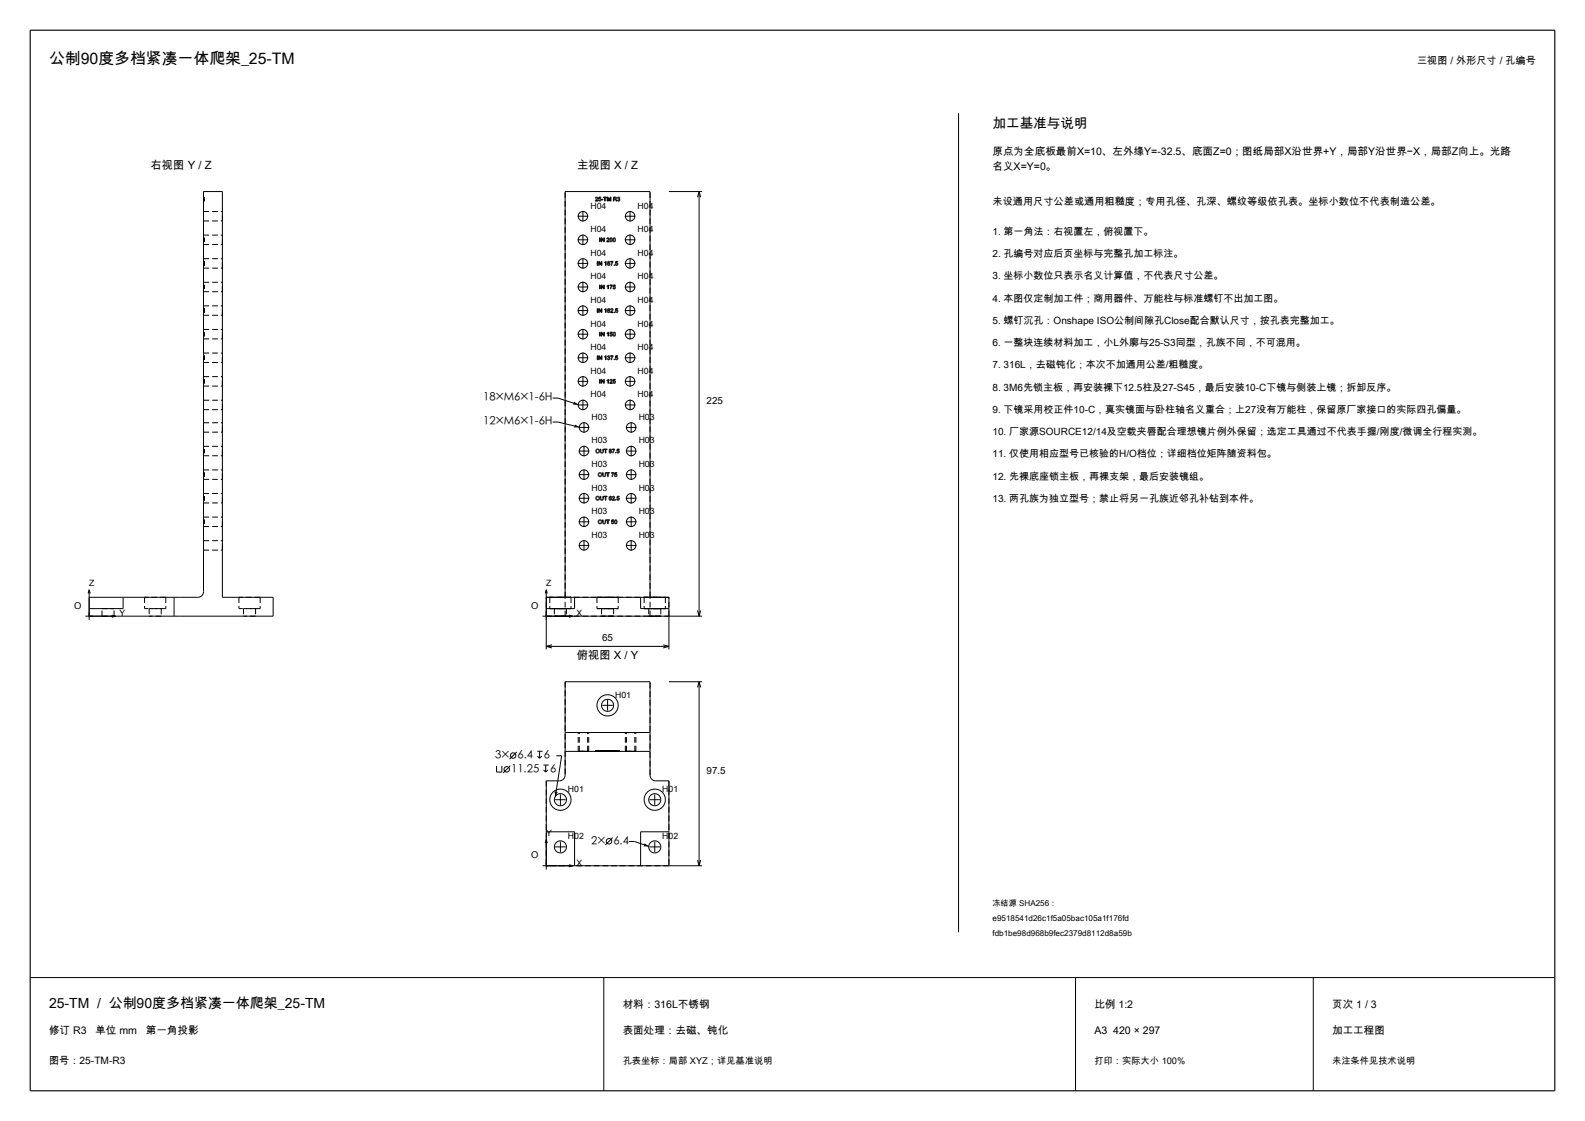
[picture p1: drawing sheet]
<svg xmlns="http://www.w3.org/2000/svg" width="420mm" height="297mm" viewBox="0 0 420 297" stroke-linecap="round" stroke-linejoin="round" font-family="sans-serif">
<defs><g id="words">
<text font-size="4.2" x="13" y="17">公制90度多档紧凑一体爬架_25-TM</text>
<text font-size="3.7" x="13" y="267">25-TM / 公制90度多档紧凑一体爬架_25-TM</text>
<text font-size="3.6" x="263" y="34">加工基准与说明</text>
<g font-size="3">
<text x="39.9" y="44.7">右视图 Y / Z</text>
<text x="152.9" y="44.7">主视图 X / Z</text>
<text x="128.1" y="106.4">18×M6×1-6H</text>
<text x="128.1" y="112.7">12×M6×1-6H</text>
<text x="152.8" y="174.6">俯视图 X / Y</text>
<text x="131.2" y="201.1">3× 6.4</text>
<text x="144.1" y="201.1">6</text>
<text x="135.4" y="204.8">11.25</text>
<text x="145.8" y="204.8">6</text>
<text x="156.6" y="223.8">2× 6.4</text>
</g>
<g font-size="2.8">
<text x="263" y="41">原点为全底板最前X=10、左外缘Y=-32.5、底面Z=0；图纸局部X沿世界+Y，局部Y沿世界−X，局部Z向上。光路</text>
<text x="263" y="45.1">名义X=Y=0。</text>
<text x="165" y="267">材料：316L不锈钢</text>
<text x="290" y="267">比例 1:2</text>
<text x="353" y="267">页次 1 / 3</text>
<text x="13" y="274">修订 R3</text>
<text x="25.3" y="274">单位 mm</text>
<text x="38.6" y="274">第一角投影</text>
<text x="165" y="274">表面处理：去磁、钝化</text>
<text x="290" y="274">A3 420 × 297</text>
<text x="353" y="274">加工工程图</text>
</g>
<g font-size="2.7">
<text x="375.5" y="17">三视图 / 外形尺寸 / 孔编号</text>
<text x="263" y="54.2">未设通用尺寸公差或通用粗糙度；专用孔径、孔深、螺纹等级依孔表。坐标小数位不代表制造公差。</text>
<text x="13" y="282">图号：25-TM-R3</text>
</g>
<g font-size="2.6">
<text x="263" y="62.2">1. 第一角法：右视置左，俯视置下。</text>
<text x="263" y="68.1">2. 孔编号对应后页坐标与完整孔加工标注。</text>
<text x="263" y="74">3. 坐标小数位只表示名义计算值，不代表尺寸公差。</text>
<text x="263" y="79.9">4. 本图仅定制加工件；商用器件、万能柱与标准螺钉不出加工图。</text>
<text x="263" y="85.8">5. 螺钉沉孔：Onshape ISO公制间隙孔Close配合默认尺寸，按孔表完整加工。</text>
<text x="263" y="91.7">6. 一整块连续材料加工，小L外廓与25-S3同型，孔族不同，不可混用。</text>
<text x="263" y="97.6">7. 316L，去磁钝化；本次不加通用公差/粗糙度。</text>
<text x="187.3" y="107">225</text>
<text x="263" y="103.5">8. 3M6先锁主板，再安装裸下12.5柱及27-S45，最后安装10-C下镜与侧装上镜；拆卸反序。</text>
<text x="263" y="109.4">9. 下镜采用校正件10-C，真实镜面与卧柱轴名义重合；上27没有万能柱，保留原厂家接口的实际四孔偏量。</text>
<text x="263" y="115.3">10. 厂家源SOURCE12/14及空载夹唇配合理想镜片例外保留；选定工具通过不代表手握/刚度/微调全行程实测。</text>
<text x="263" y="121.2">11. 仅使用相应型号已核验的H/O档位；详细档位矩阵随资料包。</text>
<text x="263" y="127.1">12. 先裸底座锁主板，再裸支架，最后安装镜组。</text>
<text x="263" y="133">13. 两孔族为独立型号；禁止将另一孔族近邻孔补钻到本件。</text>
<text x="159.6" y="169.9">65</text>
<text x="187.3" y="205">97.5</text>
</g>
<g font-size="2.5">
<text x="19.6" y="161.3">O</text>
<text x="140.8" y="161.3">O</text>
<text x="140.8" y="227.4">O</text>
<text x="165" y="282">孔表坐标：局部 XYZ；详见基准说明</text>
<text x="290" y="282">打印：实际大小 100%</text>
<text x="353" y="282">未注条件见技术说明</text>
</g>
<g font-size="2.3">
<text x="156.5" y="55.3">H04</text>
<text x="169" y="55.3">H04</text>
<text x="156.5" y="61.5">H04</text>
<text x="169" y="61.5">H04</text>
<text x="156.5" y="67.8">H04</text>
<text x="169" y="67.8">H04</text>
<text x="156.5" y="74">H04</text>
<text x="169" y="74">H04</text>
<text x="156.5" y="80.3">H04</text>
<text x="169" y="80.3">H04</text>
<text x="156.5" y="86.5">H04</text>
<text x="169" y="86.5">H04</text>
<text x="156.5" y="92.8">H04</text>
<text x="169" y="92.8">H04</text>
<text x="156.5" y="99">H04</text>
<text x="169" y="99">H04</text>
<text x="156.5" y="105.3">H04</text>
<text x="169" y="105.3">H04</text>
<text x="156.7" y="111.3">H03</text>
<text x="169.3" y="111.3">H03</text>
<text x="156.7" y="117.5">H03</text>
<text x="169.3" y="117.5">H03</text>
<text x="156.7" y="123.7">H03</text>
<text x="169.3" y="123.7">H03</text>
<text x="156.7" y="130">H03</text>
<text x="169.3" y="130">H03</text>
<text x="156.7" y="136.2">H03</text>
<text x="169.3" y="136.2">H03</text>
<text x="156.7" y="142.5">H03</text>
<text x="169.3" y="142.5">H03</text>
<text x="23.6" y="155.3">Z</text>
<text x="144.8" y="155.3">Z</text>
<text x="31.6" y="163.2">Y</text>
<text x="152.7" y="163.2">X</text>
<text x="163" y="184.9">H01</text>
<text x="150.5" y="209.9">H01</text>
<text x="175.5" y="209.9">H01</text>
<text x="144.8" y="221.4">Y</text>
<text x="150.5" y="222.4">H02</text>
<text x="175.5" y="222.4">H02</text>
<text x="152.7" y="229.4">X</text>
</g>
<g font-size="2.1">
<text x="263" y="240">冻结源 SHA256：</text>
<text x="263" y="244">e9518541d26c1f5a05bac105a1f176fd</text>
<text x="263" y="248">fdb1be98d968b9fec2379d8112d8a59b</text>
</g>
</g></defs>
<path d="M8 8h404v281h-404z" fill="none" stroke="#000" stroke-width=".3"/>
<g fill="none" stroke="#000" stroke-width=".26">
<path d="M254 30v217M153.1 57.3h2.8M154.5 55.9v2.8M157.7 53.3h.1M157.7 53.2h.1M157.7 52.5h.2M157.7 52.5h.1M157.8 53.1l-.1 .1M157.8 52.4h.1M157.8 53.1h.1M157.8 52.3v.1M157.8 53h.1"/>
<path d="M157.8 52.3h.1M157.9 52.5h.1M157.9 52.4v.1M157.9 53.2l.5 .1h-.7M157.9 52.4h.1M157.9 52.9v.1M157.9 52.2h.1M157.9 52.9h.1M157.9 53.1h.1M158 52.3l-.1 .1M158 52.2h.1M158 53.1h-.1"/>
<path d="M158 53v.1M158 52.3h.1M158.1 52.2h-.1M158.1 52.3h.1M158.1 52.2h.1M158.2 52.2h.1M158.2 52.7l-.3 .2M158.2 52.9l-.2 .1M158.2 52.7h.1M158.2 52.3v.1M158.2 52.4h.1M158.2 52.8v.1"/>
<path d="M158.3 52.8h-.1M158.3 52.6l-.1 .1M158.3 52.2h.1M158.3 52.6h.1M158.3 52.4h.1M158.3 52.5v.1M158.3 52.2v.1M158.3 52.5h.1M158.3 52.8h.1M158.3 52.3h.1M158.4 52.7h-.1M158.4 52.7h.1"/>
<path d="M158.4 52.3h.1M158.4 52.4h.1M158.4 52.6v.1M158.4 52.6h.1M158.4 52.4v.1M158.4 52.5h.1M158.6 53h.1M158.6 53.1h.1M158.6 53.1v.1M158.6 53.2h.1M158.7 53.2h.1M158.7 53h-.1"/>
<path d="M158.7 53h.1M158.7 53v.1M158.7 52.8h.1M158.7 53.3h.1M158.7 53.1h.1M158.8 52.7l-.1 .1M158.8 53.3h.1M158.8 52.7h.1M158.8 53.1h.1M158.8 52.6v-.3l.4-.1h-.5v.6M158.8 52.6h.1M158.8 53.2h.1"/>
<path d="M158.9 53.3h.1M158.9 52.6h-.1M158.9 53.2h.1M158.9 52.7h.1M158.9 52.6h.1M159 53.3h-.1M159 53.2h-.1M159 52.7h.1M159 52.6h.1M159 53.2h.1M159 53.3h.1M159.1 53.1l-.1 .1"/>
<path d="M159.1 53.3h.1M159.1 52.6h.1M159.1 52.7v.1M159.1 52.8h.1M159.1 53.1h.1M159.1 53.2h.1M159.1 53h.1M159.1 52.8v.1M159.1 52.9h.1M159.1 52.9v.1M159.2 53.2h-.1M159.2 52.6v.1"/>
<path d="M159.2 53.2h.1M159.2 52.7h.1M159.2 53.1v.1M159.2 53.1h.1M159.3 52.8h.1M159.3 53v.1M159.3 53h.1M159.3 52.8v.1M159.3 52.9h.1M159.4 52.8l.4 .2zM159.9 52.2h.8l-.3 .1v1h-.2v-1zM160.9 52.2h.2l.3 .9 .3-.9h.2v1.1h-.1v-.9l-.5 .9-.3-.9v.9h-.1z"/>
<path d="M162.9 52.8h.1M163 52.8h.1M163 52.2h-.5v1.1h.2v-.5h.2M163 52.2h.1M163 52.3h-.3v.4h.3M163 52.3h.1M163 52.9h.1M163 52.7h.1M163.1 52.9h.1M163.1 52.3h.1M163.1 52.2h.1M163.1 52.7h-.1"/>
<path d="M163.1 52.9l.4 .4-.2-.3M163.1 52.7h.1M163.1 52.8h.1M163.2 52.2h.1M163.2 52.8h.1M163.2 52.6h.1M163.2 52.8v.1M163.2 52.4h.1M163.2 52.9h.1M163.3 52.6h-.1M163.3 52.4v.1M163.3 52.7l-.1 .1"/>
<path d="M163.3 52.5h.1M163.3 52.2v.1M163.3 52.9h.1M163.3 52.7h.1M163.3 52.9v.1M163.3 53h.1M163.3 52.3h.1M163.4 52.6h.1M163.4 52.4h.1M163.4 52.4v.1M163.4 52.5h.1M163.6 53h.1"/>
<path d="M163.6 53v.1M163.6 53.1h.1M163.6 52.4l.1 .1M163.6 52.4h.1M163.6 53.1v.1M163.6 53.2h.1M163.6 52.3v.1M163.7 53.2h.1M163.7 52.3h.1M163.7 53h-.1M163.7 53h.1M163.7 53v.1"/>
<path d="M163.7 53.2v.1M163.7 53.1h.1M163.7 52.2v.1M163.7 52.4v.1M163.7 52.2h.1M163.8 52.4h-.1M163.8 53.1h.1M163.8 52.2h-.1M163.8 52.2h.1M163.8 53.3h.1M163.8 52.4h.1M163.8 53.1v.1"/>
<path d="M163.8 52.3v.1M163.8 53.2h.1M163.9 52.3h-.1M163.9 53.2h.1M163.9 53.3h.1M163.9 52.3h.1M163.9 52.2h.1M163.9 52.7v.1M163.9 52.7h.1M163.9 52.8h.1M164 52.8h.1M164 52.6l-.1 .1"/>
<path d="M164 53.2h-.1M164 52.3h.1M164 53.3h.1M164 52.2h.1M164 52.6h.1M164 53.2h.1M164 52.3v.1M164 52.4h.1M164.1 53.3h-.1M164.1 52.8h.1M164.1 52.6h.1M164.1 53.1l-.1 .1"/>
<path d="M164.1 53.3h.1M164.1 52.2h.1M164.1 53.1h.1M164.1 52.7h.1M164.1 52.4h.1M164.1 52.5h.1M164.1 52.8v.1M164.1 52.3h.1M164.1 52.9h.1M164.1 53.2v.1M164.1 53v.1M164.1 53h.1"/>
<path d="M164.1 53.2h.1M164.1 52.9v.1M164.2 53.2h-.1M164.2 52.3h.1M164.2 52.6h.1M164.2 53.2h.1M164.2 52.7v.1M164.2 52.3v.1M164.2 52.4h.1M164.2 52.8h.1M164.2 52.5h.1M164.3 53.1h-.1"/>
<path d="M164.3 52.8h.1M164.3 53.1h.1M164.3 52.8v.1M164.3 52.9h.1M164.3 53h.1M165.6 57.3h2.8M167 55.9v2.8M177.2 50.8h8.8M185.2 50.8v112.4M185.2 50.8l-.4 1.5M185.2 50.8l.5 1.5M153.1 76h2.8"/>
<path d="M153.1 69.8h2.8M153.1 63.5h2.8M154.5 62.1v2.8M154.5 68.4v2.8M154.5 74.6v2.8M158.3 69.2h.1v1.1h-.1zM158.6 69.2l.8 .9v-.9h.1v1.1l-.7-.8v.8h-.2zM158.9 75.5h.1v1.1h-.1zM158.9 63h.1v1.1h-.1zM159.3 75.5l.7 .8v-.8h.1v1.1l-.7-.9v.9h-.1zM159.3 63l.7 .8v-.8h.1v1.1l-.7-.9v.9h-.1zM160.2 69.5v.1"/>
<path d="M160.3 69.5h-.1M160.3 69.6h-.1M160.3 69.6h.1M160.3 69.5h.1M160.3 69.4v.1M160.4 69.4h-.1M160.4 69.4h.1M160.4 69.3v.1M160.4 69.5l-.1 .1M160.5 69.3h-.1M160.5 69.5h.1M160.5 69.3h.1"/>
<path d="M160.5 69.2l.1 1.1-.1-.8M160.5 69.2v.1M160.7 64v.1M160.7 64h.1M160.7 63.3h.2M160.7 63.9v.1M160.8 63.2l-.1 .1M160.8 63.2h.1M160.8 63.9h-.1M160.8 63.9h.1M160.8 63.1h.1M160.8 63.8v.1"/>
<path d="M160.9 63.8h-.1M160.9 75.7v.2M160.9 63.2v.1M160.9 63.8h.1M160.9 63.2h.1M160.9 63h.1M160.9 63.9l.5 .2h-.7M160.9 75.7h.1M160.9 63.9h.1M160.9 75.8v.1M160.9 70h.1M160.9 70v.1"/>
<path d="M160.9 63.7h.1M160.9 70.1h.1M160.9 69.9h.1M161 70.1h.1M161 63.1l-.1 .1M161 63h-.1M161 63.9h-.1M161 69.9h-.1M161 75.7h-.1M161 75.8h-.1M161 63h.1M161 70.2h.1"/>
<path d="M161 69.8v.1M161 63.8v.1M161 69.5h.1M161 75.7h.1M161 69.6h.1M161 69.4v.1M161 69.8h.1M161 63.1h.1M161 75.8h.1M161 69.6v.1M161 63.8h.1M161 69.4h.1"/>
<path d="M161 70.2v.1M161 75.6h.1M161.1 69.8h-.1M161.1 69.7h.1M161.1 63.8h-.1M161.1 70.3h.1M161.1 75.6h-.1M161.1 69.3h.1M161.1 70h.1M161.1 70v.1M161.1 70.1h.1M161.1 75.6h.1"/>
<path d="M161.1 69.9v.1M161.1 75.7l-.1 .1M161.1 69.9h.1M161.1 63.1h.1M161.1 63.1h-.1M161.1 63h.1M161.1 75.7h.1M161.1 69.8h.1M161.1 75.5v.1M161.1 69.5h.1M161.1 69.7v.1M161.1 75.5h.1"/>
<path d="M161.1 69.6h.1M161.1 69.4v.1M161.1 75.5l.1 1.1-.1-.9M161.1 70.2h.1M161.1 69.4h.1M161.1 69.8v.1M161.2 69.6h.1M161.2 69.4h-.1M161.2 69.3h-.1M161.2 70.3h.1M161.2 69.4h.1M161.2 69.8h-.1"/>
<path d="M161.2 69.3h.1M161.2 63.1h.1M161.2 69.7h.1M161.2 70.2h.1M161.2 63h.1M161.2 63.5l-.3 .2M161.2 69.2h.1M161.2 69.8h.1M161.2 63.4v.1M161.2 63.6l-.1 .2M161.2 63.2h.1M161.2 63.4h.1"/>
<path d="M161.3 70.3h.1M161.3 69.7h.1M161.3 63.6h-.1M161.3 63.4h-.1M161.3 63.2h.1M161.3 70.2h.1M161.3 63h.1M161.3 63.4h.1M161.3 63.6h.1M161.3 63.3v.1M161.3 69.8h.1M161.3 69.2h.1"/>
<path d="M161.3 69.3h.1M161.3 63.3h.1M161.3 63.5v.1M161.3 69.3v.1M161.3 63.5h.1M161.3 63.1h.1M161.3 69.4h.1M161.4 63.5h-.1M161.4 69.8h.1M161.4 69.2h.1M161.4 63.1h.1M161.4 70.2h-.1"/>
<path d="M161.4 69.7h.1M161.4 63.4v.1M161.4 63.4h.1M161.4 70.2h.1M161.4 63.2h.1M161.4 69.3h.1M161.4 70.3h.1M161.4 69.4h.1M161.4 69.6v.1M161.4 69.6h.1M161.4 63.3h.1M161.4 69.8v.1"/>
<path d="M161.4 69.9h.1M161.5 69.5h.1M161.5 69.6h-.1M161.5 69.7h-.1M161.5 70.2h-.1M161.5 69.5v.1M161.5 70.3h.1M161.5 69.7v.1M161.5 69.3h.1M161.5 69.9h.1M161.5 69.7h.1M161.5 70.1v.1"/>
<path d="M161.5 69.8h.1M161.5 70h.1M161.5 70.1h.1M161.5 70v.1M161.5 69.3v.1M161.5 69.4h.1M161.5 70.2v.1M161.6 69.6l-.1 .1M161.6 69.4h.1M161.6 63.6h.1M161.6 63.5v.1M161.6 63.4v.1"/>
<path d="M161.6 63.6v.1M161.6 63.4h.1M161.6 63.7h.1M161.6 63.7v.1M161.6 69.6h.1M161.6 70.2h.1M161.6 63.3v.1M161.6 69.4v.1M161.6 69.8v.1M161.6 63.8h.1M161.6 69.5h.1M161.6 63.3h.1"/>
<path d="M161.6 69.5v.1M161.6 63.8v.1M161.6 63.2v.1M161.6 63.9h.1M161.6 69.9h.1M161.6 63.2h.1M161.6 70.1h.1M161.6 69.9v.1M161.6 70v.1M161.6 70h.1M161.7 63.9v.1M161.7 63.1l-.1 .1"/>
<path d="M161.7 64h.1M161.7 63.1h.1M161.7 63.5v.2M161.7 63.4v.1M161.7 63.7h.1M161.7 63.4h.1M161.7 63.7v.1M161.7 63.3v.1M161.7 63.8h.1M161.7 76.5h.1M161.7 63.3h.1M161.7 76.4v.1"/>
<path d="M161.8 63.2l-.1 .1M161.8 76.3l-.1 .1M161.8 63.2h.1M161.8 63.9h.1M161.8 76.3h.1M161.8 63l-.1 .1M161.8 64.1h.1M161.8 76.2v.1M161.8 63h.1M161.8 63.1v.1M161.8 63.1h.1M161.8 76.1v.1"/>
<path d="M161.8 64h.1M161.8 76.1h.1M161.9 64h.1M161.9 76.5h-.2M161.9 64.1h.1M161.9 76.5h.1M161.9 63.1h.1M161.9 76.4v.1M161.9 76.4h.1M161.9 76.3v.1M161.9 63h.1M161.9 76.3h.1"/>
<path d="M161.9 76.2v.1M161.9 70.3h.1M161.9 70.2v.1M162 64.1h-.1M162 63.1h.1M162 70.1l-.1 .1M162 76.1l-.1 .1M162 70.1h.1M162 76.1h.1M162 64.1h.1M162 75.8l-.2 .3M162 64h.1"/>
<path d="M162 63h.1M162 75.8h.1M162 69.9v.2M162 69.9h.1M162 75.7v.1M162 69.8v.1M162 75.9v.2M162.1 75.7h-.1M162.1 64.1h-.1M162.1 63h.1M162.1 63.2h.1M162.1 69.8h-.1"/>
<path d="M162.1 75.9h-.1M162.1 63.9h.1M162.1 75.7h.1M162.1 64.1h.1M162.1 70.2l-.2 .1M162.1 70.2h.1M162.1 70.1v.1M162.1 64v.1M162.1 69.7v.1M162.1 75.6l-.5-.1h.7l-.1 .1M162.1 75.6v.1M162.1 70.1h.1"/>
<path d="M162.1 63.2v.1M162.1 63.8v.1M162.1 63v.1M162.1 63.8h.1M162.1 63.3h.1M162.1 64h.1M162.1 69.7h.1M162.1 63.4h.1M162.1 63.7h.1M162.1 63.4v.3M162.1 63.1h.1M162.2 64h-.1"/>
<path d="M162.2 63.1h.1M162.2 69.6l-.1 .1M162.2 75.7l-.1 .2M162.2 64h.1M162.2 63.9v.1M162.2 69.5v.1M162.2 75.7h.1M162.2 63.9h.1M162.2 63.2h.1M162.2 69.8l-.1 .3M162.2 69.5h.1M162.2 69.7v.1"/>
<path d="M162.2 63.8v.1M162.2 63.2v.1M162.2 63.8h.1M162.2 75.6v.1M162.2 63.3h.1M162.3 63.8h-.1M162.3 63.3h.1M162.3 63.7v.1M162.3 63.7h.1M162.3 63.4v.1M162.3 63.6v.1M162.3 63.6h.1"/>
<path d="M162.3 63.5h.1M162.3 63.5v.1M162.3 69.6l-.1 .1M162.3 69.6h.1M162.4 69.5l-.1 .1M162.4 69.5h.1M162.4 76.3h.1M162.4 63.6h.1M162.4 63.5v.1M162.4 76.3v.1M162.4 63.4v.1M162.4 63.6v.1"/>
<path d="M162.4 63.4h.1M162.4 63.7h.1M162.4 63.7v.1M162.4 76.4h.1M162.4 69.4l.1-.1h-.7l.4 .2M162.4 69.4v.1M162.4 63.3v.1M162.4 63.8h.1M162.4 63.3h.1M162.4 63.8v.1M162.4 63.2v.1M162.4 63.9h.1"/>
<path d="M162.5 63.2h-.1M162.5 76.4v.1M162.5 63.9h.1M162.5 76.5h.1M162.5 63.2h.1M162.5 63.9v.1M162.5 63.1v.1M162.5 64h.1M162.5 63.5v.2M162.5 63.1h.1M162.5 76.3h.1M162.5 63.4v.1"/>
<path d="M162.5 63.7h.1M162.5 63.4h.1M162.6 63.7h.1M162.6 64h.1M162.6 63.4h-.1M162.6 63.4h.1M162.6 63.7v.1M162.6 63.3v.1M162.6 76.5h.1M162.6 76.3v.1M162.6 63.8h.1M162.6 63.1h-.1"/>
<path d="M162.6 63.3h.1M162.6 76.4h.1M162.6 76.6h.1M162.6 63.2h.1M162.6 64v.1M162.6 63.9h.1M162.6 76h.1M162.6 75.9v-.3l.5-.1h-.6l.1 .6M162.6 63h.1M162.6 75.9h.1M162.6 63.1v.1M162.6 64.1h.1"/>
<path d="M162.7 64.1h.1M162.7 63.9v.1M162.7 76h-.1M162.7 76.5h.1M162.7 76.6h.1M162.7 64h.1M162.7 76h.1M162.7 63.1h.1M162.7 63h.1M162.7 75.9h-.1M162.7 70.2l.1 .1zM162.7 75.9h.1"/>
<path d="M162.8 75.9h-.1M162.8 63h-.1M162.8 63h.1M162.8 76h.1M162.8 76.5h-.1M162.8 63.1h.1M162.8 75.9h.1M162.8 64.1h.1M162.8 76.6h.1M162.8 64h.1M162.8 76.5h.1M162.9 76.6h-.1"/>
<path d="M162.9 76h.1M162.9 63h.1M162.9 63.1h.1M162.9 63.9v.1M162.9 75.9h.1M162.9 64.1h-.1M162.9 63.9h.1M162.9 76.6h.1M162.9 76.4v.1M162.9 76.4h.1M162.9 63.2h.1M162.9 64.1h.1"/>
<path d="M162.9 76v.1M162.9 76.1h.1M162.9 63.2v.1M162.9 63.8v.1M162.9 63l.1 .1M162.9 76.5v.1M162.9 63.8h.1M163 76.3l-.1 .1M163 63.3h.1M163 63.8h.1M163 76.3h.1M163 64l-.1 .1"/>
<path d="M163 76.1h.1M163 63.7h.1M163 63.4h.1M163 76.1v.1M163 63.4v.3M163 76.2v.1M163 76.2h.1M163 76.5h.1M163 64h.1M163 75.9v.1M163 63.1h.1M163 76h.1"/>
<path d="M163 63.9v.1M163 70v.1M163 70.1h.1M163 63.2h.1M163 63.9h.1M163.1 70.1v.1M163.1 63.2h.1M163.1 76.4h.1M163.1 76h.1M163.1 70.2h.1M163.1 63.2v.1M163.1 63.8l-.1 .1"/>
<path d="M163.1 63.3h.1M163.1 63.8h.1M163.1 76.3v.1M163.1 63.7v.1M163.1 76.1h.1M163.1 63.7h.1M163.1 63.4h.1M163.1 63.4v.1M163.1 76.3h.1M163.1 63.6v.1M163.1 63.6h.1M163.1 63.5h.1"/>
<path d="M163.1 63.5v.1M163.1 76.1v.1M163.1 76.2h.1M163.1 70.2v.1M163.2 70h-.2M163.2 70h.1M163.2 70.3h.1M163.2 70v.1M163.2 70.1h.1M163.2 69.8h.1M163.2 69.7l.1-.3 .4-.1h-.5v.5M163.2 70.2h.1"/>
<path d="M163.3 69.6l-.1 .1M163.3 69.8h-.1M163.3 70.2h.1M163.3 69.7v.1M163.3 69.6h.1M163.3 70.3h.1M163.3 69.7h.1M163.4 69.6h-.1M163.4 70.3h.1M163.4 69.7h.1M163.4 70.2h.1M163.4 69.6h.1"/>
<path d="M163.5 69.6h.1M163.5 70.3h-.1M163.5 70.2h.1M163.5 70.3h.1M163.5 69.8h.1M163.5 70.1v.1M163.6 70.1h.1M163.6 69.8v.1M163.6 69.7h.1M163.6 69.9h.1M163.6 70.3h.1M163.6 70v.1"/>
<path d="M163.6 70h.1M163.6 69.9v.1M163.7 69.7h.1M163.7 70.2h-.1M163.7 70.2h.1M163.7 70.1v.1M163.7 69.8h.1M163.7 70.1h.1M163.7 69.8v.1M163.7 69.9h.1M163.7 70v.1M163.7 70h.1"/>
<path d="M163.7 69.9v.1M165.6 76h2.8M165.6 69.8h2.8M165.6 63.5h2.8M167 62.1v2.8M167 68.4v2.8M167 74.6v2.8M153.1 94.8h2.8M153.1 88.5h2.8M153.1 82.3h2.8M154.5 80.9v2.8M154.5 87.1v2.8"/>
<path d="M154.5 93.4v2.8M154.5 99.6v2.8M158.3 81.7h.1v1.1h-.1zM158.3 94.2h.1v1.1h-.1zM158.6 81.7l.8 .9v-.9h.1v1.1l-.7-.8v.8h-.2zM158.6 94.2l.8 .9v-.9h.1v1.1l-.7-.8v.8h-.2zM158.9 88h.1v1.1h-.1zM159.3 88l.7 .8v-.8h.1v1.1l-.7-.9v.9h-.1zM160.2 82l.1 .1M160.2 94.5v.1M160.3 82h-.1M160.3 94.5h-.1"/>
<path d="M160.3 94.6h-.1M160.3 94.6h.1M160.3 82h.1M160.3 94.4v.1M160.3 81.9v.1M160.3 94.4h.1M160.3 82.1h.1M160.4 94.4h-.1M160.4 81.9h-.1M160.4 94.4h.1M160.4 82l-.1 .1M160.4 94.5l-.1 .1"/>
<path d="M160.4 81.9h.1M160.4 82h.1M160.4 94.5h.1M160.4 81.8v.1M160.4 94.3v.1M160.5 81.8h-.1M160.5 82h-.1M160.5 94.5h.1M160.5 94.3h.1M160.5 81.8h.1M160.5 81.7l.1 1.1-.1-.8M160.5 94.2l.1 1.1-.1-.8"/>
<path d="M160.8 88.3v.1M160.9 88.2l-.1 .1M160.9 88.4h-.1M160.9 88.2h.1M160.9 82.3h.1M160.9 82.3v.1M160.9 82.4h.1M160.9 82.2v.1M160.9 82.2h.1M160.9 82.4v.1M160.9 95l.2 .1M160.9 95.1h.1"/>
<path d="M160.9 82.5h.1M160.9 82.1v.1M160.9 82.1h.1M161 82.5v.1M161 82.1h-.1M161 82.6h.1M161 94.5h.1M161 82v.1M161 88.2h-.1M161 95.1v.1M161 82h.1M161 95.2h.1"/>
<path d="M161 94.4h.1M161 88.2h.1M161 82.6v.1M161 81.9v.1M161 82.7h.1M161 81.9h.1M161 88.1h.1M161 88.3l-.1 .1M161.1 95.3h.1M161.1 81.8l-.1 .1M161.1 82.7v.1M161.1 82.2v.1"/>
<path d="M161.1 82.2h.1M161.1 81.8h.1M161.1 82.1v.1M161.1 88.2l-.1 .1M161.1 82.8h.1M161.1 82.1h.1M161.1 94.3h.1M161.1 95.1h.1M161.1 82.5h.1M161.1 88.2h.1M161.1 82.4h.1M161.1 94.5h.1"/>
<path d="M161.1 82v.1M161.1 82.6h.1M161.1 88.1h.1M161.1 82h.1M161.1 88v.1M161.1 94.4v.1M161.1 95.1v.1M161.1 94.4h.1M161.1 88l.1 1.1-.1-.9M161.1 82.6v.1M161.1 81.9v.1M161.1 82.3h.1"/>
<path d="M161.1 95.2h.1M161.2 94.4h-.1M161.2 81.9h-.1M161.2 94.3h-.1M161.2 82.3h-.1M161.2 82.2h-.1M161.2 81.8h-.1M161.2 81.9h.1M161.2 94.4h.1M161.2 95.3h.1M161.2 82.8h.1M161.2 82.7h.1"/>
<path d="M161.2 95.2h.1M161.2 94.7v.1M161.2 94.7h.1M161.2 94.2h.1M161.2 82.1h.1M161.2 82.3h.1M161.2 81.7v.1M161.2 82.2v.1M161.2 81.7h.1M161.3 94.3h-.1M161.3 82.7h.1M161.3 95.2h.1"/>
<path d="M161.3 95.3h.1M161.3 81.9h.1M161.3 82.8h.1M161.3 94.8h.1M161.3 94.2h.1M161.3 94.7h.1M161.3 82.2h-.1M161.3 81.7h.1M161.3 94.3h.1M161.3 82.1h.1M161.3 81.8v.1M161.3 82.2h.1"/>
<path d="M161.3 81.8h.1M161.3 94.3v.1M161.3 94.4h.1M161.4 94.7h-.1M161.4 82.8h-.1M161.4 95.3h-.1M161.4 82.1h.1M161.4 94.2v.1M161.4 82.2v.1M161.4 94.4h.1M161.4 95.2h-.1M161.4 94.7h.1"/>
<path d="M161.4 94.8h.1M161.4 82.7h.1M161.4 81.9h.1M161.4 82.8h.1M161.4 82.3h.1M161.4 94.3h.1M161.4 81.7v.1M161.4 95.3h.1M161.4 94.6h.1M161.4 81.8h.1M161.4 95.2h.1M161.5 81.9h.1"/>
<path d="M161.5 94.6h-.1M161.5 94.5h.1M161.5 94.5v.1M161.5 95.1l-.1 .1M161.5 95.3h-.1M161.5 94.9h.1M161.5 82.8h-.1M161.5 94.7h-.1M161.5 82.2h.1M161.5 82.6v.1M161.5 82.3h.1M161.5 95.1h.1"/>
<path d="M161.5 81.9v.1M161.5 81.8h.1M161.5 94.3h.1M161.5 82.3v.1M161.5 94.7h.1M161.5 82.8h.1M161.5 82.6h.1M161.5 95.3h.1M161.5 82h.1M161.5 82.4h.1M161.5 94.9v.1M161.5 95h.1"/>
<path d="M161.5 82.5v.1M161.5 82.4v.1M161.5 82.5h.1M161.5 94.8h.1M161.5 94.3l.1 .1M161.5 95.2v.1M161.5 82.7v.1M161.6 82.2h.1M161.6 94.4h.1M161.6 95.2h-.1M161.6 94.6l-.1 .1M161.6 81.8h.1"/>
<path d="M161.6 94.6h.1M161.6 82.7h-.1M161.6 81.8v.1M161.6 82.2v.1M161.6 82.7h.1M161.6 94.4v.1M161.6 82.3h.1M161.6 88.9h.1M161.6 94.5h.1M161.6 94.8v.1M161.6 95.2h.1M161.6 81.9h.1"/>
<path d="M161.6 82.6v.1M161.6 95.1v.1M161.6 94.9h.1M161.6 82h-.1M161.6 82.6h.1M161.6 95.1h.1M161.6 82.4h.1M161.6 95h.1M161.6 82.5h.1M161.6 82.4v.1M161.6 95v.1M161.7 89h.1"/>
<path d="M161.7 88.8h-.1M161.7 88.8h.1M161.7 88.6h.1M161.7 88.9h.1M161.7 88.4l.1-.3 .4-.1h-.5v.6M161.8 88.5l-.1 .1M161.8 82.8h.1M161.8 82.7v.1M161.8 89.1h.1M161.8 88.4h-.1M161.8 88.9h.1M161.8 82h.1"/>
<path d="M161.8 82.7h.1M161.8 88.5h.1M161.8 81.9h.1M161.8 88.9v.1M161.8 82.6v.1M161.8 88.4h.1M161.8 82.6h.1M161.9 89h.1M161.9 89.1h.1M161.9 88.5h.1M161.9 82.6h.1M161.9 81.8h.1"/>
<path d="M161.9 82.5v.1M161.9 88.4h.1M161.9 82h.1M161.9 95.3h.1M161.9 82.7l.6 .1h-.7M161.9 95.2v.1M161.9 95.2h.1M162 88.4h-.1M162 88.4h.1M162 81.8h-.1M162 95.1l-.1 .1M162 82.5h-.1"/>
<path d="M162 95.1h.1M162 89h-.1M162 81.9h.1M162 88.5h.1M162 81.8h.1M162 82.7h.1M162 82.5h.1M162 82.6v.1M162 95v.1M162 95h.1M162 82.6h.1M162 89.1h.1"/>
<path d="M162 89h.1M162 94.9v.1M162 81.7v.1M162 94.8v.1M162.1 81.9h-.1M162.1 88.5h.1M162.1 88.4h.1M162.1 95.3h-.2M162.1 95.2v.1M162.1 81.7h.1M162.1 89.1h-.1M162.1 94.7l-.1 .1"/>
<path d="M162.1 88.9h-.1M162.1 95.2h.1M162.1 81.9h.1M162.1 88.9h.1M162.1 94.7h.1M162.1 95.1v.1M162.1 81.8v.1M162.1 95.1h.1M162.1 95v.1M162.1 88.6h.1M162.1 89h.1M162.1 95h.1"/>
<path d="M162.1 88.6v.1M162.1 88.8h.1M162.1 94.6v.1M162.1 88.7v.1M162.1 88.7h.1M162.2 81.8h-.1M162.2 81.7h.1M162.2 89h-.1M162.2 94.6h-.1M162.2 94.9l-.1 .1M162.2 81.9h.1M162.2 94.8v.1"/>
<path d="M162.2 88.5h.1M162.2 89h.1M162.2 88.9v.1M162.2 82.2l-.2 .3M162.2 94.5v.1M162.3 88.9h-.1M162.3 82.2h-.1M162.3 88.5v.1M162.3 81.8h.1M162.3 88.9h.1M162.3 94.4l-.1 .1M162.3 81.9h.1"/>
<path d="M162.3 88.6h.1M162.3 88.8h.1M162.3 82.4l-.3 .2M162.3 88.7h.1M162.3 88.7v.1M162.3 82.2h.1M162.3 94.4h.1M162.3 94.4l-.5-.1h.7v.1M162.3 82.1h.1M162.3 82.3v.1M162.3 82h.1M162.3 82v.1"/>
<path d="M162.4 82.3h-.1M162.4 82.3h.1M162.4 81.8v.1M162.4 82.2v.1M162.4 88.5v.1M162.4 81.9h.1M162.4 88.5h.1M162.4 88.6h.1M162.4 88.6v.1M162.4 88.4v.1M162.4 88.7h.1M162.4 88.4h.1"/>
<path d="M162.4 88.3v.1M162.4 88.8h.1M162.4 94.4l-.2 .4M162.4 88.3h.1M162.4 82.2h.1M162.4 88.8v.1M162.4 88.2v.1M162.4 88.9h.1M162.5 94.4h-.1M162.5 82.1h.1M162.5 88.9h.1M162.5 82h.1"/>
<path d="M162.5 82v.1M162.5 88.2h-.1M162.5 88.2h.1M162.5 88.1v.1M162.5 88.1h.1M162.5 89h.1M162.5 88.5l.1 .2M162.5 88.5h.1M162.5 88.4v.1M162.5 88.4h.1M162.6 88.4h-.1M162.6 88.7h.1"/>
<path d="M162.6 88.4h.1M162.6 88.7v.1M162.6 88.3v.1M162.6 88.3h.1M162.6 88.8h.1M162.6 88.1h-.1M162.6 89h.1M162.6 88.9h.1M162.6 89v.1M162.6 88.2h.1M162.6 88h.1M162.6 89.1h.1"/>
<path d="M162.6 88.1h.1M162.7 88.1h-.1M162.7 88.9v.1M162.7 89h.1M162.7 88.1h.1M162.7 88h-.1M162.7 95.2l.1 .1zM162.7 82.7l.1 .1zM162.7 88h.1M162.7 89.1h.1M162.8 88h-.1M162.8 88h.1"/>
<path d="M162.8 89.1h.1M162.8 88.1h.1M162.8 89h.1M162.9 88h.1M162.9 88.1h.1M162.9 88.9v.1M162.9 88.1v.1M162.9 88.9h.1M162.9 89.1h-.1M162.9 89.1h.1M162.9 88.2h.1M162.9 89v.1"/>
<path d="M162.9 88l.1 .1M162.9 88.3h.1M162.9 88.8h.1M163 88.3h.1M163 88.8h-.1M163 88.8h.1M163 88.7v.1M163 88.4h.1M163 88.4v.1M163 88.7h.1M163 88.1h.1M163 88.5h.1"/>
<path d="M163 89h.1M163 88.5v.2M163 88.9v.1M163 95h.2M163 88.1v.1M163 82.6h.1M163 95.1h.1M163 88.9h.1M163 88.2h.1M163.1 82.6h.1M163.1 95.1v.1M163.1 82.6v.1"/>
<path d="M163.1 88.2h.1M163.1 88.9h-.1M163.1 95.2h.1M163.1 82.7h.1M163.1 88.8v.1M163.1 88.3h.1M163.1 88.8h.1M163.1 88.7v.1M163.1 88.3v.1M163.1 88.4h.1M163.1 88.7h.1M163.1 88.4v.1"/>
<path d="M163.1 88.6v.1M163.1 88.5h.1M163.1 88.5v.1M163.1 95.2v.1M163.1 82.7v.1M163.1 82.8h.1M163.2 82.8h.1M163.2 82.5h-.2M163.2 82.5h.1M163.2 95.3h.1M163.2 95v.1M163.2 82.6h.1"/>
<path d="M163.2 95.1h.1M163.2 82.3h.1M163.2 94.8h.1M163.2 94.7l.1-.3 .4-.1h-.5v.5M163.2 82.2l.1-.3 .4-.1h-.5v.5M163.2 95.1v.1M163.2 82.6v.1M163.2 95.2h.1M163.2 94.7h.1M163.2 82.2h.1M163.3 95.2h.1M163.3 82.7h.1"/>
<path d="M163.3 95.3h.1M163.3 94.8h-.1M163.3 82.8h.1M163.3 82.3h-.1M163.3 94.7v.1M163.3 82.2v.1M163.3 94.6h.1M163.3 82.1h.1M163.3 94.7h.1M163.3 82.2h.1M163.4 94.6h-.1M163.4 95.3h.1"/>
<path d="M163.4 82.1h-.1M163.4 82.8h.1M163.4 94.7h.1M163.4 82.2h.1M163.4 94.6h.1M163.4 82.1h.1M163.4 95.2h.1M163.4 82.7h.1M163.5 94.6h.1M163.5 95.3h-.1M163.5 82.1h.1M163.5 82.8h-.1"/>
<path d="M163.5 95.2h.1M163.5 82.7h.1M163.5 95.3h.1M163.5 82.8h.1M163.5 94.7v.1M163.5 94.8h.1M163.5 82.3h.1M163.5 95.1v.1M163.5 82.6v.1M163.6 95.3h-.1M163.6 94.6h.1M163.6 82.6h-.1"/>
<path d="M163.6 82.3h.1M163.6 94.8h.1M163.6 82.6h.1M163.6 95.3h.1M163.6 95.1h.1M163.6 82.2h.1M163.6 82.4h.1M163.6 94.9h.1M163.6 82.8h.1M163.6 94.7h.1M163.6 82.5v.1M163.6 95h.1"/>
<path d="M163.6 94.9v.1M163.6 82.5h.1M163.6 82.4v.1M163.6 95.2v.1M163.6 95.2h.1M163.6 82.7h.1M163.7 94.7h.1M163.7 95.2h-.1M163.7 82.2h.1M163.7 95.2h.1M163.7 82.7h-.1M163.7 82.2v.1"/>
<path d="M163.7 94.8h.1M163.7 82.3h.1M163.7 82.7h.1M163.7 82.6v.1M163.7 95.1h.1M163.7 82.6h.1M163.7 94.8v.1M163.7 82.3v.1M163.7 95v.1M163.7 82.4h.1M163.7 94.9h.1M163.7 95h.1"/>
<path d="M163.7 82.5h.1M163.7 82.4v.1M165.6 94.8h2.8M165.6 88.5h2.8M165.6 82.3h2.8M167 80.9v2.8M167 87.1v2.8M167 93.4v2.8M167 99.6v2.8M146.5 111.8h1.4l5.6 1.4M146.5 105.5h1.4l5.3 1.7M153.1 107.3h2.8"/>
<path d="M153.1 101h2.8M153.3 119.5h2.8M153.3 113.3h2.8M154.5 105.9v2.8M154.7 111.9v2.8M154.7 118.1v2.8M157.9 119.5h.1M157.9 119.5v.1M157.9 119.4v.1M157.9 119.6h.1M157.9 119.4h.1M157.9 119.6v.1"/>
<path d="M157.9 119.7h.1M157.9 119.3v.1M157.9 119.3h.1M157.9 119.7v.1M157.9 119.2v.1M157.9 119.8h.1M157.9 119.2h.1M158 119.8v.1M158 119.9h.1M158 119.1v.1M158 119.1h.1M158 119.5h.1"/>
<path d="M158 119.5v.1M158 119.6h.1M158 119.4v.1M158 119.4h.1M158 119.6v.1M158 119.7h.1M158 119.3v.1M158 119.3h.1M158.1 119.3h-.1M158.1 119.9v.1M158.1 119l-.1 .1M158.1 120h.1"/>
<path d="M158.1 119.8h.1M158.1 119.2h.1M158.1 119h.1M158.1 119.8v.1M158.1 119.9h.1M158.2 119h-.1M158.2 119.1h-.1M158.2 119.1h.1M158.2 119h.1M158.2 119.9h.1M158.3 119h-.1M158.3 119.9h.1"/>
<path d="M158.3 119h.1M158.3 119.1h.1M158.4 118.9l-.1 .1M158.4 118.9v.1M158.4 119.1h.1M158.4 119h.1M158.4 119.9h.1M158.5 119h.1M158.5 119.9h.1M158.5 119.1h.1M158.6 119.9h-.1M158.6 119.1v.1"/>
<path d="M158.6 119h.1M158.6 119.9h.1M158.6 119.2h.1M158.6 119.8h.1M158.6 120h-.1M158.7 119.2v.1M158.7 119.8h.1M158.7 119.9v.1M158.7 119.7v.1M158.7 119.3h.1M158.7 119.1h.1M158.7 119.7h.1"/>
<path d="M158.7 119.9h.1M158.7 119.3v.1M158.7 119.4h.1M158.7 119.6h.1M158.7 119.4v.1M158.7 119.5h.1M158.7 119.5v.1M158.8 119.9h-.1M158.8 119.1h.1M158.8 119.9h.1M158.8 119.1v.1M158.8 119.2h.1"/>
<path d="M158.8 119.2v.1M158.8 119.8h.1M158.8 119.7v.1M158.8 119.3h.1M158.9 119.7h-.1M158.9 119.3v.1M158.9 119.7h.1M158.9 119.4h.1M158.9 119.6v.1M158.9 119.6h.1M158.9 119.4v.1M158.9 119.5v.1"/>
<path d="M158.9 119.5h.1M158.9 100.5h.1v1.1h-.1zM159.1 119.6v.1M159.1 119.7h.1M159.1 119.7v.1M159.1 119.8h.1M159.1 119.8v.1M159.1 119.9h.1M159.2 119.9v.1M159.2 120h.1M159.2 119.6v-.6h-.1v.6M159.2 119.6h.1"/>
<path d="M159.2 119.6v.1M159.2 119.7h.1M159.2 119.7v.1M159.2 119.8h.1M159.3 100.5l.7 .8v-.8h.1v1.1l-.7-.9v.9h-.1zM159.3 119.9h.1M159.4 119.9h.1M159.5 119.9h.1M159.6 119.9h-.1M159.6 119.9h.1M159.7 119.9h.1M159.7 119.8v.1"/>
<path d="M159.7 120h.1M159.7 119.8h.1M159.7 119.7h.1M159.8 120h-.1M159.8 120h.1M159.8 119.9v.1M159.8 119.9h.1M159.9 119.9h-.1M159.9 119.8h.1M159.9 119.7v.1M159.9 119.7h.1M159.9 119.6v-.6h-.1v.7"/>
<path d="M159.9 119.6v.1M160.1 119h.8l-.4 .1v.9h-.1v-.9zM160.8 100.8v.1M160.9 100.7l-.1 .1M160.9 100.9h-.1M160.9 100.9h.1M160.9 100.7h.1M160.9 100.8v.1M161 100.7h-.1M161 100.8h-.1M161 100.7h.1M161 100.8h.1"/>
<path d="M161 100.6v.1M161 100.6h.1M161.1 100.7l-.1 .1M161.1 100.6h-.1M161.1 100.6h.1M161.1 100.5h.1M161.1 100.5l.1 1.1-.1-.9M161.4 119.7h.1M161.4 119.8h.1M161.4 119.6v.1M161.4 119.9h.1M161.4 119.6h.1"/>
<path d="M161.4 119.3h.1M161.4 119.2h.1M161.4 119.1h.1M161.4 119.3v.1M161.4 119.5v.1M161.5 119.5h-.1M161.5 119.4h.1M161.5 119.9v.1M161.5 120h.1M161.5 119.1h.1M161.5 119.5h.1M161.5 119.7h.1"/>
<path d="M161.5 119.7v.1M161.5 119.8h.1M161.5 119.6v.1M161.5 119.8v.1M161.5 119.9h.1M161.5 119.3h.1M161.5 119.2h.1M161.5 101.5v.1M161.5 119.6h.1M161.6 119.2h-.1M161.6 119h-.1M161.6 119.9h.1"/>
<path d="M161.6 101.5h.1M161.6 119.6h-.1M161.6 119.3h.1M161.6 119h.1M161.6 119.5h-.1M161.6 100.8h.1M161.6 101.4v.1M161.6 119.3v.1M161.6 119.1h.1M161.6 101.4h.1M161.6 100.7h.1M161.6 119.4h.1"/>
<path d="M161.6 119.5h.1M161.6 100.6v.1M161.7 100.6h-.1M161.7 119.9h.1M161.7 119.4h.1M161.7 100.6h.1M161.7 119.1h.1M161.7 119h.1M161.7 101.3h.1M161.7 119.5h.1M161.7 100.7v.1M161.7 100.7h.1"/>
<path d="M161.7 100.5h.1M161.7 101.4l.6 .2h-.8M161.7 101.2v.1M161.8 119h.1M161.8 100.7h-.1M161.8 100.5h-.1M161.8 119.4h-.1M161.8 101.4h-.1M161.8 119.5h.1M161.8 119.9h-.1M161.8 100.7h.1M161.8 119.1h.1"/>
<path d="M161.8 101.2h-.1M161.8 101.4h.1M161.8 100.6h.1M161.8 119.4h.1M161.8 119.9h.1M161.8 100.5h.1M161.8 101.2h.1M161.8 119.5l.1 .1M161.9 119.1v.1M161.9 100.6h-.1M161.9 119.3l-.1 .1M161.9 119.6h.1"/>
<path d="M161.9 119.9h-.1M161.9 101.1l-.1 .1M161.9 119h.1M161.9 119.2h.1M161.9 119.3h.1M161.9 100.6h.1M161.9 100.5h.1M161.9 119.4v.1M161.9 119.9h.1M161.9 119.5h.1M161.9 119.8h.1M161.9 120h.1"/>
<path d="M161.9 119.7h.1M161.9 119.7v.1M161.9 119.4h.1M161.9 119l.1 .1M162 119.4h-.1M162 119.5h.1M162 119.1h.1M162 101l-.1 .1M162 100.6h.1M162 119.9v.1M162 100.5h.1M162 101h.1"/>
<path d="M162 119.3v.1M162 119.5v.1M162 119.9h.1M162 101.2l-.2 .2M162 119.1v.1M162 119.3h.1M162 119.2h.1M162 119.6h.1M162.1 100.6v.1M162.1 119.8h.1M162.1 100.5h.1M162.1 119.7h.1"/>
<path d="M162.1 101.1l-.1 .1M162.1 100.7h.1M162.1 119.7v.1M162.1 100.9h.1M162.1 101.1h.1M162.1 100.8v.1M162.1 100.8h.1M162.1 100.5v.1M162.1 101v.1M162.1 100.6h.1M162.2 100.6h.1M162.2 101h.1"/>
<path d="M162.2 100.9h.1M162.2 100.7h.1M162.3 100.9h-.1M162.3 100.7h.1M162.3 100.7v.1M162.3 100.8h.1M162.4 120h.1M162.4 119.9v.1M162.4 119.9h.1M162.4 119.8v.1M162.4 119.7v.1M162.4 101.3h.1"/>
<path d="M162.4 119.7h.1M162.4 101.4h.1M162.4 119.6v.1M162.5 101.4h.1M162.5 101.4v.1M162.5 119.6h-.1M162.5 120h-.1M162.5 120h.1M162.5 119.5v.1M162.5 119.9v.1M162.5 119.9h.1M162.5 101.5h.1"/>
<path d="M162.5 119.8v.1M162.5 119.4v.1M162.5 119.8h.1M162.5 119.7v.1M162.5 119.4h.1M162.5 101.3h-.1M162.5 101.3h.1M162.6 101.3h.1M162.6 119.7h-.1M162.6 101.1h.1M162.6 101.3v.1M162.6 119.3l-.1 .1"/>
<path d="M162.6 101.4h.1M162.6 101.6h.1M162.6 101h.1M162.6 100.9v-.3l.5-.1h-.6l.1 .6M162.6 119.3h.1M162.6 100.9h.1M162.6 119.2v.1M162.6 101.4l.1 .1M162.7 101.6h.1M162.7 101h-.1M162.7 101.5h.1M162.7 100.9h.1"/>
<path d="M162.7 119.1l-.1 .1M162.7 119.1h.1M162.7 101h.1M162.8 100.9h-.1M162.8 119.2l-.2 .5M162.8 101h.1M162.8 101.5h-.1M162.8 100.9h.1M162.8 101.6h.1M162.8 119.2h.1M162.8 101.5h.1M162.9 101.6h-.1"/>
<path d="M162.9 101.5h-.1M162.9 100.9h.1M162.9 119.1l-.1 .1M162.9 101.6h.1M162.9 101.4v.1M162.9 101.4h.1M162.9 119.1l-.7-.1 .5 .1M162.9 119.1h.1M162.9 101v.1M162.9 101.5v.1M162.9 101.1h.1M162.9 101.5h.1"/>
<path d="M163 101.1h.1M163 101.5h-.1M163 101.3h.1M163 101.2h.1M163 101.5h.1M163 101.2v.1M163 100.9h.1M163 100.9v.1M163 101.4v.1M163.1 101h.1M163.1 101.4h.1M163.1 101v.1"/>
<path d="M163.1 101.1h.1M163.1 119.9l.1 .1zM163.1 101.3h.1M163.1 101.2v.1M163.1 101.2h.1M163.4 119.8h.1M163.5 119.8v.1M163.5 119.9h.1M163.5 119.9v.1M163.6 119.7l-.2 .1M163.6 119.7v.1M163.6 120h.1"/>
<path d="M163.6 119.8h.1M163.6 119.4l.1-.3 .4-.1h-.5l-.1 .5h.1M163.6 119.9h.1M163.6 119.4h.1M163.6 119.5h.1M163.7 119.9h.1M163.7 119.5h-.1M163.7 119.4h.1M163.7 119.3v.1M163.7 119.4v.1M163.7 119.3h.1M163.8 119.3h-.1"/>
<path d="M163.8 119.4h.1M163.8 119.3h.1M163.8 119.9h.1M163.8 119.4v.1M163.8 119.5h.1M163.9 119.3h.1M163.9 119.9h-.1M163.9 119.5h.1M163.9 119.9h.1M163.9 119.3v.1M163.9 119.4h.1M164 119.5h.1"/>
<path d="M164 120h.1M164 119.6h.1M164 119.4h.1M164 119.8h.1M164 119.7v.1M164 119.6v.1M164 119.7h.1M164 119.9v.1M164.1 119.4h.1M164.1 119.9h-.1M164.1 119.9h.1M164.1 119.4v.1"/>
<path d="M164.1 119.5h.1M164.1 119.5v.1M164.1 119.8h.1M164.1 119.6h.1M164.1 119.7v.1M164.1 119.7h.1M165.6 107.3h2.8M165.6 101h2.8M165.9 119.5h2.7M165.9 113.3h2.7M167 105.9v2.8M167.3 111.9v2.8"/>
<path d="M167.3 118.1v2.8M153.3 132h2.8M153.3 138.3h2.8M153.3 125.7h2.8M154.7 124.3v2.8M154.7 130.6v2.8M154.7 136.9v2.8M157.9 132h.1M157.9 132v.1M157.9 131.9v.1M157.9 132.1h.1M157.9 131.9h.1"/>
<path d="M157.9 132.1v.1M157.9 132.2h.1M157.9 131.8v.1M157.9 132.2v.1M157.9 131.7v.1M157.9 132.3h.1M157.9 131.7h.1M157.9 132.3l.1 .1M158 131.6l-.1 .1M158 132.4h.1M158 131.6h.1M158 132h.1"/>
<path d="M158 132v.1M158 132.1h.1M158 131.9h.1M158 132.1v.1M158 132.2h.1M158 131.8v.1M158 131.8h.1M158.1 132.2v.1M158.1 132.4v.1M158.1 131.5l-.1 .1M158.1 132.3h.1M158.1 132.5h.1"/>
<path d="M158.1 131.7h.1M158.1 131.5h.1M158.1 132.3v.1M158.1 131.6v.1M158.1 132.4h.1M158.2 132.5h.1M158.2 131.5h-.1M158.2 131.6h.1M158.2 132.4h.1M158.2 131.5h.1M158.2 120h.1M158.3 132.5h.1"/>
<path d="M158.3 120h.1M158.3 131.5h-.1M158.3 132.4h.1M158.3 131.6h.1M158.3 131.5h.1M158.4 131.4l-.1 .1M158.4 131.4v.1M158.4 131.6h.1M158.4 132.5h.1M158.4 120h.1M158.4 131.5h.1M158.4 132.4h.1"/>
<path d="M158.5 132.5h-.1M158.5 120h-.1M158.5 131.5h.1M158.5 132.4h.1M158.5 125.8h.1M158.5 125.7v.1M158.5 125.7h.1M158.5 125.8v.1M158.5 138.3h.1M158.5 138.2v.1M158.5 138.2h.1M158.5 138.3v.1"/>
<path d="M158.5 131.6h.1M158.5 138.4h.1M158.5 138.1v.1M158.5 138.1h.1M158.5 120h.1M158.5 125.9v.1M158.5 125.6h.1M158.5 138.4v.1M158.5 126h.1M158.5 125.5v.1M158.5 138.5h.1M158.5 125.5h.1"/>
<path d="M158.5 138h.1M158.5 126l.1 .1M158.5 138.5l.1 .1M158.6 132.4h-.1M158.6 131.6h.1M158.6 137.9l-.1 .1M158.6 132.5h-.1M158.6 125.4l-.1 .1M158.6 131.5h.1M158.6 132.4h.1M158.6 137.9h.1M158.6 131.6v.1"/>
<path d="M158.6 125.4h.1M158.6 138.6h.1M158.6 132.5h.1M158.6 131.7h.1M158.6 126.1h.1M158.6 126.1v.1M158.6 132.3h.1M158.6 138.6v.1M158.6 125.3v.1M158.6 125.8h.1M158.6 125.7v.1M158.6 137.8v.1"/>
<path d="M158.6 125.7h.1M158.6 138.3h.1M158.6 138.2v.1M158.6 138.2h.1M158.6 138.3v.1M158.6 125.9h.1M158.6 125.6v.1M158.6 125.6h.1M158.6 125.3h.1M158.6 138.1v.1M158.6 138.7h.1M158.6 138.4h.1"/>
<path d="M158.6 137.8h.1M158.7 138.4h.1M158.7 125.9v.1M158.7 138.1h-.1M158.7 125.6h-.1M158.7 132.5h-.1M158.7 138.7h.1M158.7 126h.1M158.7 138.1h.1M158.7 125.3h-.1M158.7 125.5v.1M158.7 138.5h.1"/>
<path d="M158.7 131.5h.1M158.7 131.7v.1M158.7 132.3h.1M158.7 137.8h-.1M158.7 132.5h.1M158.7 138h.1M158.7 125.5h.1M158.7 131.8h.1M158.7 126.2h.1M158.7 132.4v.1M158.7 137.8h.1M158.7 131.6h.1"/>
<path d="M158.7 132.2h.1M158.7 132.4h.1M158.7 125.3h.1M158.7 138.5v.1M158.7 131.9h.1M158.7 126.1h.1M158.7 132.1v.1M158.7 138.6h.1M158.7 132.1h.1M158.7 137.9v.1M158.7 131.9v.1M158.7 132h.1"/>
<path d="M158.7 125.4h.1M158.7 126.2l.1 .1M158.8 126.1h.1M158.8 132.4h-.1M158.8 138.7v.1M158.8 125.4h-.1M158.8 131.6h.1M158.8 132.4h.1M158.8 137.7l-.1 .1M158.8 125.4h.1M158.8 138.6h.1M158.8 137.9h.1"/>
<path d="M158.8 131.7h.1M158.8 125.2l-.1 .1M158.8 132.3v.1M158.8 137.7h.1M158.8 132.3h.1M158.8 126.3h.1M158.8 138.8h.1M158.8 125.2h.1M158.8 131.7v.1M158.8 132.2v.1M158.8 131.8h.1M158.9 125.3l-.1 .1"/>
<path d="M158.9 132.2h-.1M158.9 131.8v.1M158.9 125.2h-.1M158.9 137.8l-.1 .1M158.9 132.2h.1M158.9 126.2h.1M158.9 131.9h.1M158.9 137.7h-.1M158.9 126.3h.1M158.9 138.7h.1M158.9 132.1v.1M158.9 138.8h.1"/>
<path d="M158.9 132.1h.1M158.9 131.9v.1M158.9 132v.1M158.9 132h.1M158.9 125.3h.1M158.9 137.8h.1M158.9 125.2h.1M158.9 137.7h.1M159 138.7h.1M159 138.8h.1M159 137.8h-.1M159 125.2h-.1"/>
<path d="M159 137.7h-.1M159 125.3h.1M159 137.8h.1M159 125.2h.1M159 137.7h.1M159 126.2h.1M159 126.3h.1M159.1 126.3h-.1M159.1 132.1h.1M159.1 125.2h.1M159.1 132.1v.1M159.1 138.8h-.1"/>
<path d="M159.1 132.2h.1M159.1 137.7h.1M159.1 132.2v.1M159.1 132.3h.1M159.1 126.2h.1M159.1 138.7h.1M159.1 126.3h.1M159.1 125.3h.1M159.1 138.8h.1M159.1 137.8h.1M159.1 132.3v.1M159.1 132.4h.1"/>
<path d="M159.1 125.3v.1M159.1 125.2l.1 .1M159.1 125.4h.1M159.1 137.9h.1M159.1 126.1v.1M159.2 126.3h-.1M159.2 138.6l-.1 .1M159.2 132.4v.1M159.2 138.8h-.1M159.2 137.9h.1M159.2 126.1h-.1M159.2 137.7h.1"/>
<path d="M159.2 138.6h.1M159.2 125.4h.1M159.2 126.3h.1M159.2 138.8h.1M159.2 132.5h.1M159.2 137.7l.1 .1M159.2 132.1v-.6h-.1v.6M159.2 132.1h.1M159.2 132.1v.1M159.2 132.2h.1M159.2 126.1h.1M159.2 132.2v.1"/>
<path d="M159.2 126.2v.1M159.2 125.3h.1M159.2 132.3h.1M159.3 132.3h.1M159.3 138.7l-.1 .1M159.3 125.4v.1M159.3 137.9v.1M159.3 137.8h.1M159.3 126.2h-.1M159.3 132.5h.1M159.3 120h.1M159.3 138.6h.1"/>
<path d="M159.3 126v.1M159.3 138h.1M159.3 126.2h.1M159.3 138.7h.1M159.3 125.3h.1M159.3 125.5h.1M159.3 132.4h.1M159.3 138.5v.1M159.3 126h.1M159.3 138.5h.1M159.3 125.5v.1M159.3 125.6h.1"/>
<path d="M159.3 138.4v.1M159.3 125.9h.1M159.3 138.1h.1M159.3 138.4h.1M159.3 125.6v.1M159.3 125.8v.1M159.3 125.7h.1M159.3 138.1l.1 .1M159.3 125.3l.1 .1M159.3 125.8h.1M159.4 125.7v.1M159.4 138.3l-.1 .1"/>
<path d="M159.4 125.8h-.1M159.4 138.2h.1M159.4 125.8h.1M159.4 126.2h-.1M159.4 137.8v.1M159.4 138.3h.1M159.4 138.2v.1M159.4 138.7h-.1M159.4 125.4h.1M159.4 126.1v.1M159.4 137.9h.1M159.4 132.4h.1"/>
<path d="M159.4 132.5h.1M159.4 120h.1M159.4 138.6h.1M159.4 126.1h.1M159.4 137.9v.1M159.4 125.4v.1M159.4 126v.1M159.4 125.5h.1M159.4 138.5v.1M159.4 138h.1M159.4 126h.1M159.5 138.5h-.1"/>
<path d="M159.5 138h.1M159.5 126h-.1M159.5 125.5v.1M159.5 138.5h.1M159.5 138v.1M159.5 125.9v.1M159.5 125.6h.1M159.5 138.4v.1M159.5 138.1v.1M159.5 125.9h.1M159.5 125.6v.1M159.5 125.8v.1"/>
<path d="M159.5 125.7h.1M159.5 125.8h.1M159.5 125.7v.1M159.5 138.3v.1M159.5 138.2h.1M159.5 138.3h.1M159.5 138.2v.1M159.5 132.4h.1M159.6 132.5h-.1M159.6 120h-.1M159.6 132.4h-.1M159.6 132.4h.1"/>
<path d="M159.6 132.5h.1M159.6 120h.1M159.7 132.4h-.1M159.7 120h-.1M159.7 125.9h.1M159.7 125.9v.1M159.7 126h.1M159.7 132.4h.1M159.7 138.4v.1M159.7 132.5h-.1M159.7 138.5h.1M159.7 132.3v.1"/>
<path d="M159.7 126v.1M159.7 138.5v.1M159.7 126.1h.1M159.7 132.3h.1M159.7 138.6h.1M159.7 132.2v.1M159.7 132.2h.1M159.7 126.1l.1 .1M159.7 138.6l.1 .1M159.8 132.5h-.1M159.8 138.7h.1M159.8 132.4v.1"/>
<path d="M159.8 126.2h.1M159.8 132.4h.1M159.8 125.9v-.7h-.1v.7M159.8 125.9h.1M159.8 125.9v.1M159.8 138.4v-.7h-.1v.7M159.8 138.4h.1M159.8 126h.1M159.8 138.4v.1M159.8 138.5h.1M159.8 126l.1 .1M159.9 126.2v.1"/>
<path d="M159.9 138.6h.1M159.9 132.3v.1M159.9 138.7v.1M159.9 132.3h.1M159.9 126.3h.1M159.9 126.1h.1M159.9 132.2v.1M159.9 132.2h.1M159.9 132.1v.1M159.9 132.1v-.6h-.1l-.1 .7M159.9 132.1h.1M159.9 138.8h.1"/>
<path d="M160 126.1v.1M160 138.6v.1M160 126.3h.1M160 126.2h.1M160 138.8h.1M160 138.7h.1M160.1 131.5h.8l-.4 .1v.9h-.1v-.9zM160.1 126.2h.1M160.1 138.8h.1M160.1 138.7h.1M160.1 126.3h.1M160.2 126.2h-.1"/>
<path d="M160.2 138.7h-.1M160.2 126.3h-.1M160.2 126.2h.1M160.2 138.8h-.1M160.2 138.7h.1M160.2 126.3h.1M160.2 138.8h.1M160.3 126.3h-.1M160.3 138.8h-.1M160.3 126.1h.1M160.3 138.6h.1M160.3 126.3h.1"/>
<path d="M160.3 138.8h.1M160.3 126.2h.1M160.3 126h.1M160.3 138.5v.1M160.4 126h-.1M160.4 138.7l-.1 .1M160.4 138.5h.1M160.4 126h.1M160.4 125.9v.1M160.4 126.2h-.1M160.4 138.4v.1M160.4 138.7h.1"/>
<path d="M160.4 126.2h.1M160.5 138.6l-.1 .1M160.5 126.1h.1M160.5 138.6h.1M160.5 126v.1M160.5 138.5v.1M160.5 126h.1M160.5 138.5h.1M160.5 125.9v.1M160.5 125.9v-.7h-.1v.7M160.5 125.9h.1M160.5 138.4v.1"/>
<path d="M160.5 138.4h.1M160.5 138.4v-.7h-.1v.7M160.7 125.2h.8l-.3 .1v1h-.2v-1zM160.7 137.7h.8l-.3 .1v1h-.2v-1zM161.4 132v.1M161.4 132.1h.1M161.4 132h.1M161.4 131.9v.1M161.4 132.2h.1M161.4 131.9h.1M161.4 131.8v.1M161.4 132.2v.1"/>
<path d="M161.4 131.8h.1M161.4 132.3h.1M161.4 131.7v.1M161.4 131.7h.1M161.4 132.4h.1M161.4 131.6v.1M161.5 131.6h-.1M161.5 132.4h.1M161.5 131.6h.1M161.5 132.4v.1M161.5 132.5h.1M161.5 131.9v.1"/>
<path d="M161.5 131.9h.1M161.5 131.8v.1M161.5 131.8h.1M161.5 132.2h.1M161.5 132.2v.1M161.5 132.3h.1M161.5 132.1h.1M161.5 131.7v.1M161.5 131.5h.1M161.6 131.7h-.1M161.6 131.9h-.1M161.6 131.7h.1"/>
<path d="M161.6 132l-.1 .1M161.6 131.5h-.1M161.6 132.5h.1M161.6 120h.1M161.6 132.4h.1M161.6 131.6h.1M161.6 132h.1M161.6 131.9h.1M161.6 131.5h.1M161.7 131.6h-.1M161.7 132.5h.1M161.7 131.9h-.1"/>
<path d="M161.7 120h.1M161.7 132.4h.1M161.7 131.6h.1M161.7 131.9h.1M161.7 132h.1M161.7 131.5h.1M161.7 131.8v.1M161.8 132.4h-.1M161.8 131.8h-.1M161.8 131.8h.1M161.8 132.5h-.1M161.8 120h-.1"/>
<path d="M161.8 131.6h.1M161.8 132h.1M161.8 132.4h.1M161.8 120h.1M161.8 132.5h.1M161.8 131.5h.1M161.8 131.8v.1M161.9 131.6h.1M161.9 131.9h.1M161.9 131.5h.1M161.9 120h-.1M161.9 132.4h-.1"/>
<path d="M161.9 132h.1M161.9 131.6v.1M161.9 132.5h-.1M161.9 131.7h.1M161.9 132.3v.1M161.9 132.1h.1M161.9 132.3h.1M161.9 132.5h.1M161.9 132.2v.1M161.9 132.1v.1M161.9 132.2h.1M162 131.5h.1"/>
<path d="M162 132.5h-.1M162 131.9h.1M162 132.4v.1M162 131.9v.1M162 132h.1M162 132.4h.1M162 138.5v.1M162 131.6h.1M162 138.6h.1M162 131.7h.1M162 132.3v.1M162 132v.1"/>
<path d="M162 132.1h.1M162 132.3h.1M162.1 138.7h.1M162.1 132.3h-.1M162.1 132.3h.1M162.1 132.1h.1M162.1 132.2h.1M162.1 138.5h-.1M162.1 138.5h.1M162.1 138.7v.1M162.1 138.5v.1M162.1 126.3h.2"/>
<path d="M162.1 126.2v.1M162.1 138.6h.1M162.2 126.2h-.1M162.2 126.2h.1M162.2 126.1v.1M162.2 126.1h.1M162.2 138.1v-.2l.5-.2h-.6v.6M162.2 138.8h.1M162.2 138.6h.1M162.2 132.5h.1M162.2 126v.1M162.2 138.1h.1"/>
<path d="M162.2 132.4v.1M162.2 126h.1M162.2 138.2h.1M162.2 132.4h.1M162.2 138.6v.1M162.2 131.8h.1M162.2 131.7h.1M162.2 138.7h.1M162.2 125.9v.1M162.2 131.6v.1M162.2 125.8v.1M162.3 138.8h.1"/>
<path d="M162.3 138.2h-.1M162.3 138.7h.1M162.3 125.8h-.1M162.3 138.2h.1M162.3 131.6h.1M162.3 132.3h.1M162.3 126.2v.1M162.3 126.2h.1M162.3 125.7v.1M162.3 138.1h.1M162.3 126.1v.1M162.3 125.7h.1"/>
<path d="M162.3 126.1h.1M162.3 126v.1M162.3 126h.1M162.3 125.6v.1M162.3 131.7v.1M162.3 131.5h.1M162.3 131.7h.1M162.4 131.5h-.1M162.4 138.2h.1M162.4 138.7h-.1M162.4 131.7h.1M162.4 125.9l-.1 .1"/>
<path d="M162.4 138.1h-.1M162.4 132.4l.5 .1h-.7M162.4 125.6h-.1M162.4 125.8v.1M162.4 138.1h.1M162.4 131.6h.1M162.4 125.5v.1M162.4 132.4h.1M162.4 138.8h.1M162.4 138.7h.1M162.4 131.5h.1M162.4 125.8h.1"/>
<path d="M162.4 125.5h.1M162.4 125.7v.1M162.5 138.1h.1M162.5 138.8h-.1M162.5 131.6h-.1M162.5 125.4l-.1 .1M162.5 138.8h.1M162.5 131.5h.1M162.5 138.6v.1M162.5 131.6h.1M162.5 125.6l-.1 .1M162.5 132.1l-.2 .2"/>
<path d="M162.5 125.4l-.5-.2h.7l-.1 .2M162.5 125.4h.1M162.5 138.6h.1M162.5 125.6h.1M162.5 138.3h.1M162.5 132.1h.1M162.5 138.7v.1M162.5 138.5v.1M162.5 138.3l.1 .1M162.6 138.4h.1M162.6 125.5l-.1 .1M162.6 138.5h.1"/>
<path d="M162.6 138.4v.1M162.6 132l-.1 .1M162.6 131.6h.1M162.6 131.5h.1M162.6 138.2h.1M162.6 125.5h.1M162.6 138.7h.1M162.6 132h.1M162.6 125.4v.1M162.6 125.4h.1M162.6 138.6h.1M162.7 138.6h-.1"/>
<path d="M162.7 131.5h.1M162.7 138.6h.1M162.7 138.3h.1M162.7 138.5v.1M162.7 131.9l-.1 .1M162.7 138.3v.1M162.7 138.5h.1M162.7 138.4h.1M162.7 131.9h.1M162.7 131.6v.1M162.7 131.7h.1M162.7 131.8v.1"/>
<path d="M162.7 131.8h.1M162.8 132l-.4 .4M162.8 131.5h.1M162.8 132h.1M162.8 131.5v.1M162.8 131.6h.1M162.8 126h.1M162.8 138.3h.1M162.8 138.2v.1M162.8 138.3v.1M162.8 138.2h.1M162.8 138.4h.1"/>
<path d="M162.8 131.9h.1M162.8 138.1v.1M162.8 126.1h.1M162.8 138.4v.1M162.8 138.5h.1M162.8 138.1h.1M162.8 138v.1M162.9 138h-.1M162.9 138.5v.1M162.9 126.1v.1M162.9 131.9h.1M162.9 126.2h.1"/>
<path d="M162.9 131.7h.1M162.9 137.9v.1M162.9 138.6h.1M162.9 131.8h.1M162.9 131.7v.1M162.9 137.9h.1M162.9 138.7h.1M162.9 137.8h.1M163 126h-.2M163 126h.1M163 137.8h-.1M163 138.4h.1"/>
<path d="M163 138.1v.3M163 138.1h.1M163 126v.1M163 138.5h.1M163 138.7h.1M163 138h.1M163 125.8h.1M163 126.3h.1M163 138.5v.1M163 126.1h.1M163 138.7v.1M163 138.6h.1"/>
<path d="M163 137.9v.1M163 125.7v.1M163 137.9h.1M163 125.6v-.2l.5-.2h-.6l.1 .6M163 137.7v.1M163 125.6h.1M163 137.7h.1M163 138.8h.1M163 138.6l.1 .1M163.1 126.2h.1M163.1 125.7h-.1M163.1 126.3h.1"/>
<path d="M163.1 138.7h.1M163.1 138.8h.1M163.1 125.7h.1M163.1 137.9h.1M163.1 137.8v.1M163.1 137.7h.1M163.1 125.6h.1M163.1 132.4l.1 .1zM163.1 137.8h.1M163.2 125.7h.1M163.2 125.6h-.1M163.2 137.8h.1"/>
<path d="M163.2 137.7h-.1M163.2 126.3h.1M163.2 137.7h.1M163.2 125.6h.1M163.2 138.7h.1M163.2 138.8h.1M163.2 126.2h.1M163.3 125.6h.1M163.3 137.8v.1M163.3 138.7h.1M163.3 126.3h-.1M163.3 126.2h-.1"/>
<path d="M163.3 137.7h.1M163.3 137.9h.1M163.3 138.8h-.1M163.3 126.3h.1M163.3 126.2h.1M163.3 138.6h.1M163.3 137.7v.1M163.3 125.8h.1M163.3 138.8h.1M163.3 126.1h.1M163.3 137.9v.1M163.3 138h.1"/>
<path d="M163.3 137.8h.1M163.4 125.8h.1M163.4 138h.1M163.4 138.5h.1M163.4 126.2h-.1M163.4 138v.1M163.4 125.8v.1M163.4 138.1h.1M163.4 138.4v.1M163.4 126h.1M163.4 125.9h.1M163.4 125.6v.1"/>
<path d="M163.4 138.4h.1M163.4 138.1v.3M163.4 138.7h.1M163.4 126.2h.1M163.4 125.9v.1M163.4 137.8h.1M163.4 125.7h.1M163.4 138.6v.1M163.4 132.3h.1M163.4 137.9h.1M163.5 132.3v.1M163.5 126.1l-.1 .1"/>
<path d="M163.5 132.4h.1M163.5 137.9h.1M163.5 126.1h.1M163.5 138.6h-.1M163.5 125.7h.1M163.5 137.9v.1M163.5 138.6h.1M163.5 138h.1M163.5 125.8h.1M163.5 138.5v.1M163.5 138.5h.1M163.5 138v.1"/>
<path d="M163.5 126v.1M163.5 138.4v.1M163.5 138.1h.1M163.5 126h.1M163.5 138.1v.1M163.5 138.3v.1M163.5 138.2h.1M163.5 138.3h.1M163.5 138.2v.1M163.5 125.9h.1M163.5 132.4v.1M163.6 132.5h.1"/>
<path d="M163.6 132.3h-.2M163.6 132.3h.1M163.6 132h.1M163.6 131.9l.1-.3 .4-.1h-.5v.5M163.6 131.9h.1M163.6 132.4h.1M163.7 132.5h.1M163.7 120h.1M163.7 132h-.1M163.7 132.4h.1M163.7 132h.1M163.7 131.9h.1"/>
<path d="M163.7 131.8v.1M163.7 131.9v.1M163.7 131.8h.1M163.8 131.8h-.1M163.8 132.5h.1M163.8 120h.1M163.8 131.9h.1M163.8 132.4h.1M163.8 131.8h.1M163.8 131.9v.1M163.8 132h.1M163.9 131.8h.1"/>
<path d="M163.9 132.5h-.1M163.9 120h-.1M163.9 132.4h-.1M163.9 132.4h.1M163.9 132h.1M163.9 132.5h.1M163.9 120h.1M163.9 131.8v.1M163.9 131.9h.1M164 120h-.1M164 131.9h.1M164 132v.1"/>
<path d="M164 132.3h.1M164 132.1h.1M164 132.5h.1M164 132.2v.1M164 132.2h.1M164.1 132.4h-.1M164.1 132.4h.1M164.1 131.9v.1M164.1 132h.1M164.1 132.3v.1M164.1 132.3h.1M164.1 132v.1"/>
<path d="M164.1 132.1h.1M164.1 132.1v.1M164.1 132.2h.1M165.9 132h2.7M165.9 138.3h2.7M165.9 125.7h2.7M167.3 124.3v2.8M167.3 130.6v2.8M167.3 136.9v2.8M23.6 158.2h22.5M23.6 156.2v8.1M23.6 156.2l-.3 1.1"/>
<path d="M23.6 156.2l.3 1.1M32.6 158.2v3.1h-9M46.1 158.2h6.7l.8-.5 .3-.8v-106.1h5v107.4h13.5v5h-26.3M46.1 158.2v5M144.8 158.2h32.4v13.8M144.8 156.2v15.8M144.8 156.2l-.3 1.1M144.8 156.2l.2 1.1M149.8 158.2v-107.4h22.4v107.4M152.3 158.2v3.1h-7.5M153.3 144.5h2.8M154.7 143.1v2.8"/>
<path d="M165.9 144.5h2.7M167.3 143.1v2.8M169.7 158.2v3.1h7.5M22.6 163.2h23.5M29.6 163l1 .2-1 .3M143.7 163.2h42.3M144.8 171.3h32.4M144.8 171.3l1.4 .4M146.2 170.8l-1.4 .5M150.7 163l1.1 .2-1.1 .3M175.8 170.8l1.4 .5M177.2 171.3l-1.4 .4"/>
<path d="M184.8 161.8l.4 1.4M185.7 161.8l-.5 1.4M136.9 199.2l-1.9 1.9M142.4 199h1.4M143 199v1.9M149.8 199.1v6.3l-.3 .8-.5 .4-.6 .3h-3.6v23.5M149.8 199.1v-18.5h22.4v18.5M149.8 199.1h22.4M149.8 194.1h22.4M159.6 186.9h2.8M161 185.5v2.8M172.2 199.1v6.3l.3 .8 .5 .4 .6 .3h3.6v22.5"/>
<path d="M177.2 180.6h8.8M185.2 180.6v48.8M185.2 180.6l-.4 1.5M185.2 180.6l.5 1.5M131.6 202.9v1.7h1.4v-1.7M135.2 202.9l-1.9 1.9M142.4 200.3l.6 .6M143.6 200.3l-.6 .6M144 202.7h1.4M144 204l.6 .6M144.6 202.7v1.9M145.2 204l-.6 .6"/>
<path d="M147.1 211.9h2.8M147.4 200.2h1.4l-1.6 10.8M148.5 210.5v2.8M172.1 211.9h2.8M173.5 210.5v2.8M143.7 229.4h42.3M144.5 223.4l.3-1 .2 1M144.8 220.4h7.5v9M147.1 224.4h2.8M148.5 223v2.8M150.7 229.1l1.1 .3-1.1 .3M162.3 221.9l-1.9 1.9"/>
<path d="M166.7 222.9h1.4l3.8 1.3M172.1 224.4h2.8M173.5 223v2.8M177.2 220.4h-7.5v9M184.8 227.9l.4 1.5M185.7 227.9l-.5 1.5M8 259h404M160 259v30M285 259v30M348 259v30"/>
<circle cx="154.5" cy="57.3" r="1.25"/>
<circle cx="167" cy="57.3" r="1.25"/>
<circle cx="154.5" cy="63.5" r="1.25"/>
<circle cx="154.5" cy="76" r="1.25"/>
<circle cx="154.5" cy="69.8" r="1.25"/>
<circle cx="167" cy="76" r="1.25"/>
<circle cx="167" cy="63.5" r="1.25"/>
<circle cx="167" cy="69.8" r="1.25"/>
<circle cx="154.5" cy="94.8" r="1.25"/>
<circle cx="154.5" cy="82.3" r="1.25"/>
<circle cx="154.5" cy="88.5" r="1.25"/>
<circle cx="167" cy="94.8" r="1.25"/>
<circle cx="167" cy="82.3" r="1.25"/>
<circle cx="167" cy="88.5" r="1.25"/>
<circle cx="154.5" cy="101" r="1.25"/>
<circle cx="154.5" cy="107.3" r="1.25"/>
<circle cx="154.7" cy="113.3" r="1.25"/>
<circle cx="154.7" cy="119.5" r="1.25"/>
<circle cx="167" cy="101" r="1.25"/>
<circle cx="167" cy="107.3" r="1.25"/>
<circle cx="167.2" cy="119.5" r="1.25"/>
<circle cx="167.2" cy="113.3" r="1.25"/>
<circle cx="154.7" cy="138.2" r="1.25"/>
<circle cx="154.7" cy="132" r="1.25"/>
<circle cx="154.7" cy="125.7" r="1.25"/>
<circle cx="167.2" cy="138.2" r="1.25"/>
<circle cx="167.2" cy="132" r="1.25"/>
<circle cx="167.3" cy="125.7" r="1.25"/>
<circle cx="154.7" cy="144.5" r="1.25"/>
<circle cx="167.3" cy="144.5" r="1.25"/>
<circle cx="161" cy="186.9" r="2.81"/>
<circle cx="161" cy="186.9" r="1.6"/>
<circle cx="134.3" cy="203.8" r=".72"/>
<circle cx="136" cy="200.2" r=".72"/>
<circle cx="148.5" cy="211.9" r="2.81"/>
<circle cx="148.5" cy="211.9" r="1.6"/>
<circle cx="173.5" cy="211.9" r="1.6"/>
<circle cx="173.5" cy="211.9" r="2.81"/>
<circle cx="148.5" cy="224.4" r="1.6"/>
<circle cx="161.4" cy="222.9" r=".72"/>
<circle cx="173.5" cy="224.4" r="1.6"/>
</g>
<g fill="none" stroke="#000" stroke-width=".26" stroke-dasharray="1.5 .8" stroke-linecap="butt">
<path d="M53.9 58.5v-2.5M53.9 53.1v-.1M53.9 53.2v-.1M53.9 53.1v.1M53.9 53v.1M53.9 52.9v.1M53.9 52.8v.1M53.9 52.7v.1M53.9 52.6v.1M53.9 52.5v.1M53.9 52.4v.1M53.9 52.3v.1"/>
<path d="M53.9 52.4v-.1M53.9 52.5v-.1M53.9 52.2v.1M53.9 52.3v-.1M53.9 52.6v-.1M53.9 52.7v-.1M53.9 52.8v-.1M53.9 52.9v-.1M53.9 53v-.1M53.9 53.3v-.1M53.9 53.2v.1M53.9 52.2v1.1"/>
<path d="M53.9 53.3v-.3M53.9 53.1v.2M53.9 53.3v-.5M53.9 53v-.8M53.9 52.2v.8M53.9 52.4v.9M53.9 52.3v1M53.9 52.8v.2M53.9 52.2v.6M53.9 52.6v-.3M53.9 58.5h5M53.9 53h.1"/>
<path d="M53.9 53.1h.1M53.9 53.2h.1M53.9 53.3h.1M53.9 52.9h.1M53.9 52.8h.1M53.9 52.7h.1M53.9 52.6h.1M53.9 52.5h.1M53.9 52.4h.1M53.9 52.3h.1M53.9 52.2h.1M53.9 52.7v-.4"/>
<path d="M53.9 56h5M54 53.1v-.1M54 53v.1M54 53.2v-.1M54 53.1v.1M54 53.2v.1M54 52.9v.1M54 52.8v.1M54 53.3v-.1M54 52.7v.1M54 52.6v.1M54 53v-.1"/>
<path d="M54 52.9v-.1M54 52.5v.1M54 52.8v-.1M54 52.4v.1M54 52.3v.1M54 52.7v-.1M54 52.6v-.1M54 52.5v-.1M54 52.4v-.1M54 52.3v-.1M54 52.2v.1M54 52.2v1.1"/>
<path d="M54 53.3v-.5M54 53.1v.2M54 53.3v-.3M54 53.3v-.9M54 53v-.8M54 52.2v.8M54 52.3v1M54 52.8v.2M54 52.2v.6M54 52.6v-.3M54 52.7v-.4M58.9 58.5v-2.5"/>
<path d="M53.9 77.3v-2.5M53.9 71v-2.5M53.9 64.8v-2.5M53.9 76.4v-.1M53.9 76.5v-.1M53.9 76.4v.1M53.9 76.3v.1M53.9 76.2v.1M53.9 76.1v.1M53.9 76v.1M53.9 76.1v-.1M53.9 75.5v.6"/>
<path d="M53.9 75.6v-.1M53.9 75.9v-.3M53.9 76v-.1M53.9 76.2v-.1M53.9 76.3v-.1M53.9 76.6v-.1M53.9 76.5v.1M53.9 75.5v.1M53.9 75.7v-.1M53.9 75.8v-.1M53.9 75.9v-.1M53.9 75.9v.1"/>
<path d="M53.9 75.8v.1M53.9 75.7v.1M53.9 75.6v.1M53.9 76.6v-1.1M53.9 75.7v.9M53.9 70.1v-.1M53.9 70.2v-.1M53.9 70.1v.1M53.9 70v.1M53.9 69.9v.1M53.9 69.8v.1M53.9 69.7v.1"/>
<path d="M53.9 69.8v-.1M53.9 69.3v.5M53.9 69.4v-.1M53.9 69.7v-.3M53.9 69.6v.1M53.9 69.7v-.1M53.9 69.9v-.1M53.9 70v-.1M53.9 70.3v-.1M53.9 70.2v.1M53.9 69.3v.1M53.9 69.5v-.1"/>
<path d="M53.9 69.6v-.1M53.9 69.5v.1M53.9 69.4v.1M53.9 69.2v.1M53.9 69.3v-.1M53.9 63.2v.1M53.9 63.1v.1M53.9 63v.1M53.9 63.1v-.1M53.9 63.2v-.1M53.9 63.3v-.1M53.9 63.4v-.1"/>
<path d="M53.9 63.5v-.1M53.9 63.6v-.1M53.9 63.7v-.1M53.9 63.8v-.1M53.9 63.9v-.1M53.9 64v-.1M53.9 64.1v-.1M53.9 64v.1M53.9 63.9v.1M53.9 63.8v.1M53.9 63.7v.1M53.9 63.6v.1"/>
<path d="M53.9 63.5v.1M53.9 63.4v.1M53.9 63.3v.1M53.9 64.1v-.2M53.9 75.5v1.1M53.9 76.3v-.8M53.9 70.3v-1.1M53.9 69.5v.8M53.9 69.2v1.1M53.9 70.1v-.9M53.9 63v1.1M53.9 63.8v-.8"/>
<path d="M53.9 63.2v.9M53.9 77.3h5M53.9 71h5M53.9 64.8h5M53.9 76.3h.1M53.9 76.4h.1M53.9 76.5h.1M53.9 76.6h.1M53.9 76.2h.1M53.9 76.1h.1M53.9 76h.1M53.9 75.5h.1"/>
<path d="M53.9 75.6h.1M53.9 75.9h.1M53.9 75.7h.1M53.9 75.8h.1M53.9 70h.1M53.9 70.1h.1M53.9 70.2h.1M53.9 70.3h.1M53.9 69.9h.1M53.9 69.8h.1M53.9 69.7h.1M53.9 69.3h.1"/>
<path d="M53.9 69.4h.1M53.9 69.6h.1M53.9 69.5h.1M53.9 69.2h.1M53.9 63.2h.1M53.9 63.3h.1M53.9 63.4h.1M53.9 63.1h.1M53.9 63.5h.1M53.9 63.6h.1M53.9 63h.1M53.9 63.7h.1"/>
<path d="M53.9 63.8h.1M53.9 63.9h.1M53.9 64h.1M53.9 64.1h.1M53.9 74.8h5M53.9 68.5h5M53.9 62.3h5M54 76.4v-.1M54 76.3v.1M54 76.5v-.1M54 76.4v.1M54 76.5v.1"/>
<path d="M54 76.2v.1M54 76.6v-.1M54 76.1v.1M54 76v.1M54 76.3v-.1M54 76.2v-.1M54 76.1v-.1M54 75.5v.6M54 75.6v-.1M54 75.9v-.3M54 76v-.1M54 75.5v.1"/>
<path d="M54 75.6v.1M54 75.7v.1M54 75.7v-.1M54 75.8v.1M54 75.8v-.1M54 75.9v.1M54 75.9v-.1M54 76.6v-1.1M54 75.7v.9M54 70v.1M54 70.1v-.1M54 70.2v-.1"/>
<path d="M54 70.1v.1M54 70.2v.1M54 69.9v.1M54 69.8v.1M54 70.3v-.1M54 69.7v.1M54 70v-.1M54 69.8v-.1M54 69.9v-.1M54 69.3v.5M54 69.4v-.1M54 69.7v-.3"/>
<path d="M54 69.6v.1M54 69.7v-.1M54 69.3v.1M54 69.4v.1M54 69.5v-.1M54 69.5v.1M54 69.6v-.1M54 69.2v.1M54 69.3v-.1M54 63.2v.1M54 63.3v.1M54 63.1v.1"/>
<path d="M54 63.4v.1M54 63.5v.1M54 63v.1M54 63.6v.1M54 63.7v.1M54 63.8v.1M54 63.9v.1M54 63.1v-.1M54 64v.1M54 63.2v-.1M54 63.3v-.1M54 63.4v-.1"/>
<path d="M54 63.5v-.1M54 64.1v-.1M54 63.6v-.1M54 63.7v-.1M54 64v-.1M54 63.8v-.1M54 63.9v-.1M54 64.1v-.2M54 75.5v1.1M54 76.6v-.9M54 76.3v-.8M54 70.3v-1.1"/>
<path d="M54 69.5v.8M54 69.2v1.1M54 70.3v-.8M54 70.1v-.9M54 63v1.1M54 64.1v-.9M54 63.8v-.8M58.9 77.3v-2.5M58.9 71v-2.5M58.9 64.8v-2.5M53.9 96v-2.5M53.9 89.8v-2.5"/>
<path d="M53.9 83.5v-2.5M53.9 95.1v-.1M53.9 95.2v-.1M53.9 95.1v.1M53.9 95v.1M53.9 94.9v.1M53.9 94.8v.1M53.9 94.7v.1M53.9 94.8v-.1M53.9 94.3v.5M53.9 94.4v-.1M53.9 94.7v-.3"/>
<path d="M53.9 94.6v.1M53.9 94.7v-.1M53.9 94.9v-.1M53.9 95v-.1M53.9 95.3v-.1M53.9 95.2v.1M53.9 82.6v-.1M53.9 82.7v-.1M53.9 82.6v.1M53.9 82.5v.1M53.9 82.4v.1M53.9 82.3v.1"/>
<path d="M53.9 82.2v.1M53.9 82.3v-.1M53.9 81.8v.5M53.9 81.9v-.1M53.9 82.2v-.3M53.9 82.1v.1M53.9 82.2v-.1M53.9 82.4v-.1M53.9 82.5v-.1M53.9 82.8v-.1M53.9 82.7v.1M53.9 94.3v.1"/>
<path d="M53.9 94.5v-.1M53.9 94.6v-.1M53.9 94.5v.1M53.9 94.4v.1M53.9 88.2v.1M53.9 88.1v.1M53.9 88v.1M53.9 88.1v-.1M53.9 88.2v-.1M53.9 88.3v-.1M53.9 88.4v-.1M53.9 88.5v-.1"/>
<path d="M53.9 88.6v-.1M53.9 88.7v-.1M53.9 88.8v-.1M53.9 88.9v-.1M53.9 89v-.1M53.9 89.1v-.1M53.9 89v.1M53.9 88.9v.1M53.9 88.8v.1M53.9 88.7v.1M53.9 88.6v.1M53.9 88.5v.1"/>
<path d="M53.9 88.4v.1M53.9 88.3v.1M53.9 88v.6M53.9 88.4v-.3M53.9 94.2v.1M53.9 94.3v-.1M53.9 89.1v-1.1M53.9 88.2v.9M53.9 82v.1M53.9 81.9v.1M53.9 81.8v.1M53.9 82v-.1"/>
<path d="M53.9 82.1v-.1M53.9 81.7v.1M53.9 81.8v-.1M53.9 95.3v-1.1M53.9 94.5v.8M53.9 94.2v1.1M53.9 95.1v-.9M53.9 88v1.1M53.9 88.8v-.8M53.9 82.8v-1.1M53.9 82v.8M53.9 81.7v1.1"/>
<path d="M53.9 82.6v-.9M53.9 96h5M53.9 89.8h5M53.9 83.5h5M53.9 95h.1M53.9 95.1h.1M53.9 95.2h.1M53.9 95.3h.1M53.9 94.9h.1M53.9 94.8h.1M53.9 94.7h.1M53.9 94.3h.1"/>
<path d="M53.9 94.4h.1M53.9 94.6h.1M53.9 82.5h.1M53.9 82.6h.1M53.9 82.7h.1M53.9 82.8h.1M53.9 82.4h.1M53.9 82.3h.1M53.9 82.2h.1M53.9 81.8h.1M53.9 81.9h.1M53.9 82.1h.1"/>
<path d="M53.9 94.5h.1M53.9 88.2h.1M53.9 88.3h.1M53.9 88.4h.1M53.9 88.1h.1M53.9 88.5h.1M53.9 88.6h.1M53.9 88h.1M53.9 88.7h.1M53.9 88.8h.1M53.9 88.9h.1M53.9 89h.1"/>
<path d="M53.9 89.1h.1M53.9 94.2h.1M53.9 82h.1M53.9 81.7h.1M53.9 99.8h5M53.9 93.5h5M53.9 87.3h5M53.9 81h5M54 95v.1M54 95.1v-.1M54 95.2v-.1M54 95.1v.1"/>
<path d="M54 95.2v.1M54 94.9v.1M54 94.8v.1M54 95.3v-.1M54 94.7v.1M54 95v-.1M54 94.8v-.1M54 94.9v-.1M54 94.3v.5M54 94.4v-.1M54 94.7v-.3M54 94.6v.1"/>
<path d="M54 94.7v-.1M54 82.5v.1M54 82.6v-.1M54 82.7v-.1M54 82.6v.1M54 82.7v.1M54 82.4v.1M54 82.3v.1M54 82.8v-.1M54 82.2v.1M54 82.5v-.1M54 82.3v-.1"/>
<path d="M54 82.4v-.1M54 81.8v.5M54 81.9v-.1M54 82.2v-.3M54 82.1v.1M54 82.2v-.1M54 94.3v.1M54 94.4v.1M54 94.5v-.1M54 94.5v.1M54 94.6v-.1M54 88.2v.1"/>
<path d="M54 88.3v.1M54 88.1v.1M54 88.4v.1M54 88.5v.1M54 88v.1M54 88.6v.1M54 88.7v.1M54 88.8v.1M54 88.9v.1M54 88.1v-.1M54 89v.1M54 88.2v-.1"/>
<path d="M54 88.3v-.1M54 88.4v-.1M54 88.5v-.1M54 89.1v-.1M54 88.6v-.1M54 88.7v-.1M54 89v-.1M54 88.8v-.1M54 88.9v-.1M54 88v.6M54 88.4v-.3M54 94.3v-.1"/>
<path d="M54 94.2v.1M54 89.1v-1.1M54 88.2v.9M54 82.1v-.1M54 82v-.1M54 82v.1M54 81.9v.1M54 81.8v.1M54 81.8v-.1M54 81.7v.1M54 95.3v-1.1M54 94.5v.8"/>
<path d="M54 94.2v1.1M54 95.3v-.8M54 95.1v-.9M54 88v1.1M54 89.1v-.9M54 88.8v-.8M54 82.8v-1.1M54 82v.8M54 81.7v1.1M54 82.8v-.8M54 82.6v-.9M58.9 96v-2.5"/>
<path d="M58.9 89.8v-2.5M58.9 83.5v-2.5M53.9 114.5v-2.5M53.9 108.5v-2.5M53.9 102.3v-2.5M53.9 119.7v.1M53.9 119.8v-.1M53.9 119.9v-.1M53.9 119.8v.1M53.9 119.6v.1M53.9 119.5v.1M53.9 119.4v.1"/>
<path d="M53.9 119.5v-.1M53.9 119v.5M53.9 119.1v-.1M53.9 119.4v-.3M53.9 119.3v.1M53.9 119.4v-.1M53.9 119.6v-.1M53.9 119.7v-.1M53.9 120v-.1M53.9 119.9v.1M53.9 119v.1M53.9 119.2v-.1"/>
<path d="M53.9 119.3v-.1M53.9 119.2v.1M53.9 119.1v.1M53.9 101.4v-.1M53.9 101.5v-.1M53.9 101.4v.1M53.9 101.3v.1M53.9 101.2v.1M53.9 101.1v.1M53.9 101v.1M53.9 101.1v-.1M53.9 100.5v.6"/>
<path d="M53.9 100.6v-.1M53.9 100.9v-.3M53.9 101v-.1M53.9 101.2v-.1M53.9 101.3v-.1M53.9 101.6v-.1M53.9 101.5v.1M53.9 101.6v-.2M53.9 100.9v.1M53.9 100.8v.1M53.9 100.7v.1M53.9 100.6v.1"/>
<path d="M53.9 100.7v-.1M53.9 100.8v-.1M53.9 100.5v.1M53.9 100.9v-.1M53.9 101.6v-1.1M53.9 100.7v.9M53.9 119.1v.9M53.9 119v.6M53.9 119.6v-.6M53.9 100.5v1.1M53.9 101.3v-.8M53.9 118.9v.1"/>
<path d="M53.9 119v-.1M53.9 114.5h5M53.9 108.5h5M53.9 102.3h5M53.9 119.7h.1M53.9 119.8h.1M53.9 119.9h.1M53.9 120h.1M53.9 119.6h.1M53.9 119.5h.1M53.9 119.4h.1M53.9 119.3h.1"/>
<path d="M53.9 119.1h.1M53.9 119h.1M53.9 119.2h.1M53.9 101.3h.1M53.9 101.4h.1M53.9 101.5h.1M53.9 101.6h.1M53.9 101.2h.1M53.9 101.1h.1M53.9 101h.1M53.9 100.5h.1M53.9 100.6h.1"/>
<path d="M53.9 100.9h.1M53.9 100.8h.1M53.9 100.7h.1M53.9 118.9h.1M53.9 118.3h5M53.9 112h5M53.9 106h5M54 119.7v.1M54 119.8v.1M54 119.9v.1M54 120v-.1M54 119.9v-.1"/>
<path d="M54 119.8v-.1M54 119.7v-.1M54 119.6v-.1M54 119.5v-.1M54 119.4v-.1M54 119.3v.1M54 119.4v-.3M54 119.1v-.1M54 119v.5M54 119.4v.1M54 119.5v.1M54 119.6v.1"/>
<path d="M54 119v.1M54 119.1v.1M54 119.2v.1M54 119.2v-.1M54 119.3v-.1M54 101.4v-.1M54 101.3v.1M54 101.5v-.1M54 101.4v.1M54 101.5v.1M54 101.2v.1M54 101.6v-.1"/>
<path d="M54 101.1v.1M54 101v.1M54 101.3v-.1M54 101.2v-.1M54 101.1v-.1M54 100.5v.6M54 100.6v-.1M54 100.9v-.3M54 101v-.1M54 101.6v-.2M54 100.9v-.1M54 100.9v.1"/>
<path d="M54 100.8v-.1M54 100.8v.1M54 100.7v.1M54 100.7v-.1M54 100.6v.1M54 100.5v.1M54 101.6v-1.1M54 100.7v.9M54 119.1v.9M54 119v.6M54 119.6v-.6M54 100.5v1.1"/>
<path d="M54 101.6v-.9M54 101.3v-.8M54 118.9v.1M54 119v-.1M58.9 114.5v-2.5M58.9 108.5v-2.5M58.9 102.3v-2.5M53.9 139.5v-2.5M53.9 133.3v-2.5M53.9 127v-2.5M53.9 120.8v-2.5M53.9 137.9v.1"/>
<path d="M53.9 137.8v.1M53.9 137.7v.1M53.9 137.8v-.1M53.9 137.9v-.1M53.9 138v-.1M53.9 138.1v-.1M53.9 138.2v-.1M53.9 138.3v-.1M53.9 138.4v-.1M53.9 138.5v-.1M53.9 138.6v-.1M53.9 138.7v-.1"/>
<path d="M53.9 138.8v-.1M53.9 138.7v.1M53.9 138.6v.1M53.9 138.5v.1M53.9 138.4v.1M53.9 138.3v.1M53.9 138.2v.1M53.9 138.1v.1M53.9 138v.1M53.9 132.2v.1M53.9 132.3v-.1M53.9 132.4v-.1"/>
<path d="M53.9 132.3v.1M53.9 132.1v.1M53.9 132v.1M53.9 131.9v.1M53.9 132v-.1M53.9 131.5v.5M53.9 131.6v-.1M53.9 131.9v-.3M53.9 131.8v.1M53.9 131.9v-.1M53.9 132.1v-.1M53.9 132.2v-.1"/>
<path d="M53.9 132.5v-.1M53.9 132.4v.1M53.9 126.1v-.1M53.9 126.2v-.1M53.9 126.1v.1M53.9 126v.1M53.9 125.9v.1M53.9 125.8v.1M53.9 125.7v.1M53.9 125.8v-.1M53.9 125.2v.6M53.9 125.4v-.2"/>
<path d="M53.9 125.6v-.2M53.9 125.7v-.1M53.9 125.9v-.1M53.9 126v-.1M53.9 126.3v-.1M53.9 126.2v.1M53.9 137.7v.6M53.9 137.9v-.2M53.9 138.1v-.2M53.9 137.8v1M53.9 131.7v.1M53.9 131.6v.1"/>
<path d="M53.9 131.7v-.1M53.9 131.8v-.1M53.9 131.5v.1M53.9 125.2v.2M53.9 125.3v-.1M53.9 125.4v-.1M53.9 125.5v-.1M53.9 125.6v-.1M53.9 125.6v.1M53.9 125.5v.1M53.9 125.4v.1M53.9 125.3v1"/>
<path d="M53.9 125.2v.1M53.9 138.3v-.6M53.9 131.6v.9M53.9 125.8v-.6M53.9 131.5v.6M53.9 132.1v-.6M53.9 125.3v.1M53.9 131.4v.1M53.9 131.5v-.1M53.9 139.5h5M53.9 133.3h5M53.9 127h5"/>
<path d="M53.9 120.8h5M53.9 138h.1M53.9 137.9h.1M53.9 138.1h.1M53.9 137.8h.1M53.9 138.2h.1M53.9 138.3h.1M53.9 137.7h.1M53.9 138.4h.1M53.9 138.5h.1M53.9 138.6h.1M53.9 138.7h.1"/>
<path d="M53.9 138.8h.1M53.9 132.2h.1M53.9 132.3h.1M53.9 132.4h.1M53.9 132.5h.1M53.9 132.1h.1M53.9 132h.1M53.9 131.9h.1M53.9 131.5h.1M53.9 131.6h.1M53.9 131.8h.1M53.9 126h.1"/>
<path d="M53.9 126.1h.1M53.9 126.2h.1M53.9 126.3h.1M53.9 125.9h.1M53.9 125.8h.1M53.9 125.7h.1M53.9 125.2h.1M53.9 125.4h.1M53.9 125.6h.1M53.9 131.7h.1M53.9 125.3h.1M53.9 125.5h.1"/>
<path d="M53.9 131.4h.1M53.9 137h5M53.9 130.8h5M53.9 124.5h5M54 137.9v.1M54 138v.1M54 137.8v.1M54 138.1v.1M54 138.2v.1M54 137.7v.1M54 138.3v.1M54 138.4v.1"/>
<path d="M54 138.5v.1M54 138.6v.1M54 137.8v-.1M54 138.7v.1M54 137.9v-.1M54 138v-.1M54 138.1v-.1M54 138.2v-.1M54 138.8v-.1M54 138.3v-.1M54 138.4v-.1M54 138.7v-.1"/>
<path d="M54 138.5v-.1M54 138.6v-.1M54 132.2v.1M54 132.3v-.1M54 132.4v-.1M54 132.3v.1M54 132.4v.1M54 132.1v.1M54 132v.1M54 132.5v-.1M54 131.9v.1M54 132v-.1"/>
<path d="M54 132.2v-.1M54 132.1v-.1M54 131.5v.5M54 131.6v-.1M54 131.9v-.3M54 131.8v.1M54 131.9v-.1M54 126.1v-.1M54 126v.1M54 126.2v-.1M54 126.1v.1M54 126.2v.1"/>
<path d="M54 125.9v.1M54 125.8v.1M54 126.3v-.1M54 125.7v.1M54 126v-.1M54 125.8v-.1M54 125.9v-.1M54 125.2v.6M54 125.4v-.2M54 125.6v-.2M54 125.7v-.1M54 137.7v.6"/>
<path d="M54 137.9v-.2M54 138.1v-.2M54 137.8v1M54 131.8v-.1M54 131.7v.1M54 131.7v-.1M54 131.6v.1M54 131.5v.1M54 125.2v.2M54 125.3v-.1M54 125.4v.1M54 125.4v-.1"/>
<path d="M54 125.5v.1M54 125.5v-.1M54 125.6v.1M54 125.6v-.1M54 125.3v1M54 125.2v.1M54 138.3v-.6M54 131.6v.9M54 125.8v-.6M54 131.5v.6M54 132.1v-.6M54 125.3v.1"/>
<path d="M54 131.4v.1M54 131.5v-.1M58.9 139.5v-2.5M58.9 133.3v-2.5M58.9 127v-2.5M58.9 120.8v-2.5M38.3 158.2v3.1M43.9 158.2h-5.6M43.9 158.2v3.1M53.9 145.7v-2.5M53.9 145.7h5M53.9 143.2h5"/>
<path d="M58.9 145.7v-2.5M63.3 158.2v3.1M68.9 158.2h-5.6M68.9 158.2v3.1M144.8 158.2h3.4M145.7 158.2h2.8M145.7 158.2v3.1M148.2 158.2h1.6M148.5 158.2h2.8M149.8 158.2h22.4M149.8 158.2v-107.4M151.3 158.2h-5.6"/>
<path d="M151.3 158.2v3.1M158.2 158.2h2.8M158.2 158.2v3.1M161 158.2h2.8M163.8 158.2h-5.6M163.8 158.2v3.1M170.7 158.2h2.8M170.7 158.2v3.1M172.2 158.2h1.6M172.2 158.2v-107.4M173.5 158.2h2.8M173.8 158.2h3.4"/>
<path d="M176.3 158.2h-5.6M176.3 158.2v3.1M27 163.2h3.2M27 161.3h3.2M27 163.2v-1.9M30.2 163.2v-1.9M39.5 161.3v1.9M42.7 163.2h-3.2M42.7 161.3v1.9M42.7 161.3h-3.2M43.9 161.3h-5.6M64.5 161.3v1.9"/>
<path d="M67.7 163.2h-3.2M67.7 161.3v1.9M67.7 161.3h-3.2M68.9 161.3h-5.6M144.8 163.2v-5M144.8 163.2h3.4M145.7 161.3h2.8M146.9 163.2h1.6M146.9 161.3h1.6M146.9 161.3v1.9M148.2 163.2h1.6M148.5 163.2h1.6"/>
<path d="M148.5 161.3h2.8M148.5 161.3h1.6M149.8 163.2v-5M149.8 163.2h22.4M150.1 163.2h-3.2M150.1 161.3h-3.2M150.1 161.3v1.9M151.3 161.3h-5.6M158.2 161.3h2.8M159.4 163.2h1.6M159.4 161.3h1.6M159.4 161.3v1.9"/>
<path d="M161 163.2h1.6M161 161.3h1.6M161 161.3h2.8M162.6 163.2h-3.2M162.6 161.3h-3.2M162.6 161.3v1.9M163.8 161.3h-5.6M170.7 161.3h2.8M171.9 163.2h1.6M171.9 161.3h1.6M171.9 161.3v1.9M172.2 163.2h1.6"/>
<path d="M172.2 163.2v-5M173.5 163.2h1.6M173.5 161.3h2.8M173.5 161.3h1.6M173.8 163.2h3.4M175.1 163.2h-3.2M175.1 161.3h-3.2M175.1 161.3v1.9M176.3 161.3h-5.6M177.2 163.2v-5M149.8 180.6v24.8M153.2 199.1h2.5"/>
<path d="M153.2 194.1h2.5M153.2 199.1v-5M153.5 199.1h2.5M153.5 194.1h2.5M153.5 199.1v-5M154.5 199.1h-1.3M154.5 194.1h-1.3M154.7 199.1h-1.2M154.7 194.1h-1.2M155.7 199.1h-1.2M155.7 194.1h-1.2M155.7 199.1v-5"/>
<path d="M156 199.1h-1.3M156 194.1h-1.3M156 199.1v-5M157.7 199.1h.7M157.7 199.1v-.1M157.7 199h.7M157.7 199.1h.2M157.7 199h.2M157.8 199.1h-.1M157.8 199.1v-.1M157.8 199h-.1M157.9 199.1h-.1"/>
<path d="M157.9 199.1v-.1M157.9 199h-.1M157.9 199.1h.1M157.9 199h.1M158 199.1h-.1M158 199.1v-.1M158 199h-.1M158 199.1h.1M158 199h.1M158.1 199.1h-.1M158.1 199.1v-.1M158.1 199h-.1"/>
<path d="M158.1 199.1h.1M158.1 199h.1M158.2 199.1v-.1M158.2 199.1h-.1M158.2 199h-.1M158.2 199.1h.1M158.2 199h.1M158.3 199.1v-.1M158.3 199.1h-.1M158.3 199h-.1M158.3 199.1h.1M158.3 199h.1"/>
<path d="M158.4 199.1v-.1M158.4 199.1h-.1M158.4 199h-.1M158.4 199.1h-.5M158.4 199h-.5M158.4 199.1h.1M158.4 199h.1M158.5 199h-.1M158.5 199.1v-.1M158.5 199.1h-.1M158.5 199.1h.1M158.5 199h.1"/>
<path d="M158.6 199.1h-.1M158.6 199.1v-.1M158.6 199h-.1M158.6 199.1h.1M158.6 199h.1M158.6 199.1h.2M158.6 199h.2M158.7 199h-.1M158.7 199.1v-.1M158.7 199.1h-.1M158.7 199.1h.1M158.7 199h.1"/>
<path d="M158.8 199.1v-.1M158.8 199.1h-.1M158.8 199h-.1M158.8 199.1h.6M158.8 199h.6M158.8 199.1h-.2M158.8 199h-.2M158.8 199.1h.4M158.8 199h.4M158.8 199h.1M158.8 199.1h.1M158.9 199h-.1"/>
<path d="M158.9 199.1v-.1M158.9 199.1h-.1M158.9 199.1h.1M158.9 199h.1M159 199.1v-.1M159 199h-.1M159 199.1h-.1M159 199.1h.1M159 199h.1M159.1 199h-.1M159.1 199.1v-.1M159.1 199.1h-.1"/>
<path d="M159.1 199.1h.1M159.1 199h.1M159.2 199.1v-.1M159.2 199h-.1M159.2 199.1h-.1M159.2 199.1h.1M159.2 199h.1M159.2 199.1h-.5M159.2 199h-.5M159.3 199.1h-.1M159.3 199.1v-.1M159.3 199h-.1"/>
<path d="M159.3 199.1h.1M159.3 199h.1M159.4 199.1v-.1M159.4 199h-.1M159.4 199.1h-.1M159.4 199.1h.1M159.4 199h.1M159.4 199.1h-.6M159.4 199h-.6M159.4 199.1h.4M159.4 199h.4M159.4 199.1h.6"/>
<path d="M159.4 199h.6M159.5 199.1v-.1M159.5 199.1h-.1M159.5 199h-.1M159.5 199.1h.1M159.5 199h.1M159.6 199.1v-.1M159.6 199.1h-.1M159.6 199h-.1M159.6 199.1h.1M159.6 199h.1M159.7 199.1h-.1"/>
<path d="M159.7 199.1v-.1M159.7 199h-.1M159.7 199.1h.1M159.7 199h.1M159.8 199.1h-.1M159.8 199.1v-.1M159.8 199h-.1M159.8 199.1h.1M159.8 199h.1M159.9 199.1v-.1M159.9 199.1h-.1M159.9 199h-.1"/>
<path d="M159.9 199.1h.3M159.9 199h.3M159.9 199.1h.1M159.9 199h.1M160 199.1h-.1M160 199.1v-.1M160 199h-.1M160 199.1h.1M160 199h.1M160 199.1h-.6M160 199h-.6M160.1 199.1h-.1"/>
<path d="M160.1 199.1v-.1M160.1 199h-.1M160.1 199.1h.3M160.1 199h.3M160.1 199.1h.1M160.1 199h.1M160.2 199.1h-.1M160.2 199.1v-.1M160.2 199h-.1M160.2 199.1h.2M160.2 199h.2M160.2 199.1h.1"/>
<path d="M160.2 199h.1M160.3 199.1h-.1M160.3 199.1v-.1M160.3 199h-.1M160.3 199.1h.1M160.3 199h.1M160.4 199.1h-.1M160.4 199.1v-.1M160.4 199h-.1M160.4 199.1h.3M160.4 199h.3M160.4 199.1h.1"/>
<path d="M160.4 199h.1M160.5 199.1h-.1M160.5 199.1v-.1M160.5 199h-.1M160.5 199.1h.1M160.5 199h.1M160.5 199.1h.4M160.5 199h.4M160.6 199.1h-.1M160.6 199.1v-.1M160.6 199h-.1M160.7 199.1h.3"/>
<path d="M160.7 199.1v-.1M160.7 199h.3M160.7 199.1h.7M160.7 199h.7M160.7 199.1h-.8M160.7 199h-.8M160.7 199.1h.2M160.7 199h.2M160.8 199.1h-.1M160.8 199.1v-.1M160.8 199h-.1M160.8 199.1h.1"/>
<path d="M160.8 199h.1M160.9 199.1h-.1M160.9 199.1v-.1M160.9 199h-.1M160.9 199.1h.1M160.9 199h.1M160.9 199.1h-.8M160.9 199h-.8M161 199.1v-.1M161 199.1h.1M161 199h.1M161 199.1h-.1"/>
<path d="M161 199h-.1M161 199.1h.3M161 199h.3M161 199.1h.2M161 199h.2M161.1 199.1h-.1M161.1 199.1v-.1M161.1 199h-.1M161.1 199.1h-.2M161.1 199h-.2M161.1 199.1h.1M161.1 199h.1"/>
<path d="M161.2 199.1v-.1M161.2 199h-.1M161.2 199.1h-.1M161.2 199.1h.3M161.2 199h.3M161.2 199.1h.1M161.2 199h.1M161.3 199.1v-.1M161.3 199.1h-.1M161.3 199h-.1M161.3 199.1h.1M161.3 199h.1"/>
<path d="M161.3 199.1h-.2M161.3 199h-.2M161.4 199.1h-.1M161.4 199.1v-.1M161.4 199h-.1M161.4 199.1h-.5M161.4 199h-.5M161.4 199.1h.1M161.4 199h.1M161.4 199.1h.4M161.4 199h.4M161.5 199.1h-.1"/>
<path d="M161.5 199h-.1M161.5 199.1v-.1M161.5 199.1h.1M161.5 199h.1M161.5 199.1h-.8M161.5 199h-.8M161.5 199.1h.8M161.5 199h.8M161.6 199.1h-.1M161.6 199.1v-.1M161.6 199h-.1M161.6 199.1h.1"/>
<path d="M161.6 199h.1M161.6 199.1h.5M161.6 199h.5M161.7 199.1v-.1M161.7 199.1h-.1M161.7 199h-.1M161.7 199.1h-.2M161.7 199h-.2M161.7 199.1h.2M161.7 199h.2M161.7 199.1h.1M161.7 199h.1"/>
<path d="M161.8 199.1h-.1M161.8 199.1v-.1M161.8 199h-.1M161.8 199.1h.7M161.8 199h.7M161.8 199.1h.1M161.8 199h.1M161.8 199.1h.5M161.8 199h.5M161.8 199.1h.4M161.8 199h.4M161.9 199.1h-.1"/>
<path d="M161.9 199.1v-.1M161.9 199h-.1M161.9 199.1h-.2M161.9 199h-.2M161.9 199.1h.1M161.9 199h.1M161.9 199.1h.2M161.9 199h.2M162 199.1h-.1M162 199.1v-.1M162 199h-.1M162 199.1h.5"/>
<path d="M162 199h.5M162 199.1h.1M162 199h.1M162.1 199.1h-.1M162.1 199.1v-.1M162.1 199h-.1M162.1 199.1h.1M162.1 199h.1M162.1 199.1h.2M162.1 199h.2M162.2 199.1v-.1M162.2 199.1h-.1"/>
<path d="M162.2 199h-.1M162.2 199.1h.7M162.2 199h.7M162.2 199.1h.1M162.2 199h.1M162.2 199.1h.5M162.2 199h.5M162.2 199.1h-.5M162.2 199h-.5M162.3 199.1h-.1M162.3 199.1v-.1M162.3 199h-.1"/>
<path d="M162.3 199.1h-.6M162.3 199h-.6M162.3 199.1h-.7M162.3 199h-.7M162.3 199.1h.1M162.3 199h.1M162.4 199.1v-.1M162.4 199.1h-.1M162.4 199h-.1M162.4 199.1h.1M162.4 199h.1M162.4 199.1h.2"/>
<path d="M162.4 199h.2M162.5 199.1v-.1M162.5 199.1h-.1M162.5 199h-.1M162.5 199.1h-.6M162.5 199h-.6M162.5 199.1h-.7M162.5 199h-.7M162.5 199.1h.1M162.5 199h.1M162.5 199.1h.2M162.5 199h.2"/>
<path d="M162.6 199.1v-.1M162.6 199h-.1M162.6 199.1h-.1M162.6 199.1h.1M162.6 199h.1M162.6 199.1h.5M162.6 199h.5M162.7 199.1v-.1M162.7 199.1h-.6M162.7 199h-.6M162.7 199.1h-.1M162.7 199h-.1"/>
<path d="M162.7 199.1h.1M162.7 199h.1M162.7 199.1h-.7M162.7 199h-.7M162.7 199.1h.2M162.7 199h.2M162.7 199h.3M162.7 199.1h.3M162.8 199.1v-.1M162.8 199.1h-.1M162.8 199h-.1M162.8 199.1h.1"/>
<path d="M162.8 199h.1M162.8 199.1h.2M162.8 199h.2M162.9 199.1h-.1M162.9 199.1v-.1M162.9 199h-.1M162.9 199.1h-.5M162.9 199h-.5M162.9 199.1h-.7M162.9 199h-.7M162.9 199.1h.1M162.9 199h.1"/>
<path d="M163 199.1h-.1M163 199.1v-.1M163 199h-.1M163 199.1h-.2M163 199h-.2M163 199h-.3M163 199.1h-.3M163 199.1h-.5M163 199h-.5M163 199h.1M163 199.1h.1M163 199.1h.5"/>
<path d="M163 199h.5M163.1 199.1v-.1M163.1 199.1h.1M163.1 199h.1M163.1 199.1h-.1M163.1 199h-.1M163.1 199.1h-.6M163.1 199h-.6M163.2 199h-.1M163.2 199.1v-.1M163.2 199.1h-.1M163.2 199.1h-.2"/>
<path d="M163.2 199h-.2M163.2 199.1h.1M163.2 199h.1M163.3 199.1v-.1M163.3 199h-.1M163.3 199.1h-.1M163.3 199.1h.4M163.3 199h.4M163.3 199.1h.2M163.3 199h.2M163.3 199.1h.1M163.3 199h.1"/>
<path d="M163.4 199.1h-.1M163.4 199.1v-.1M163.4 199h-.1M163.4 199.1h.1M163.4 199h.1M163.5 199.1v-.1M163.5 199.1h-.1M163.5 199h-.1M163.5 199.1h.1M163.5 199h.1M163.5 199.1h-.6M163.5 199h-.6"/>
<path d="M163.5 199.1h-.2M163.5 199h-.2M163.6 199.1v-.1M163.6 199.1h-.1M163.6 199h-.1M163.6 199.1h-.2M163.6 199h-.2M163.6 199.1h.1M163.6 199h.1M163.7 199.1v-.1M163.7 199.1h-.1M163.7 199h-.1"/>
<path d="M163.7 199.1h.4M163.7 199h.4M163.7 199.1h-.5M163.7 199h-.5M163.7 199.1h.1M163.7 199h.1M163.8 199.1v-.1M163.8 199.1h-.1M163.8 199h-.1M163.8 199.1h.1M163.8 199h.1M163.9 199.1v-.1"/>
<path d="M163.9 199.1h-.1M163.9 199h-.1M163.9 199.1h.1M163.9 199h.1M164 199.1h-.1M164 199.1v-.1M164 199h-.1M164 199.1h.1M164 199h.1M164.1 199.1v-.1M164.1 199.1h-.1M164.1 199h-.1"/>
<path d="M164.1 199.1h-.5M164.1 199h-.5M164.1 199.1h.1M164.1 199h.1M164.2 199.1h-.1M164.2 199.1v-.1M164.2 199h-.1M164.2 199.1h.1M164.2 199h.1M164.3 199.1v-.1M164.3 199.1h-.1M164.3 199h-.1"/>
<path d="M165.7 199.1h2.5M165.7 194.1h2.5M165.7 199.1v-5M166 199.1h2.5M166 194.1h2.5M166 199.1v-5M167 199.1h-1.3M167 194.1h-1.3M167.3 199.1h-1.3M167.3 194.1h-1.3M168.2 199.1h-1.2M168.2 194.1h-1.2"/>
<path d="M168.2 199.1v-5M168.5 199.1h-1.2M168.5 194.1h-1.2M168.5 199.1v-5M144.8 206.9v22.5M172.2 205.4v-24.8M177.2 206.9v22.5M177.2 229.4h-32.4"/>
</g>
<path d="M152.1 106.4l1.1 .8h-1.3zM152.4 112.5l1.1 .7-1.3 .1zM146.9 209.7l.9 .1-.6 1.2zM170.8 223.4l1.1 .8h-1.3z" fill="#000"/>
<use href="#words"/>
</svg>
